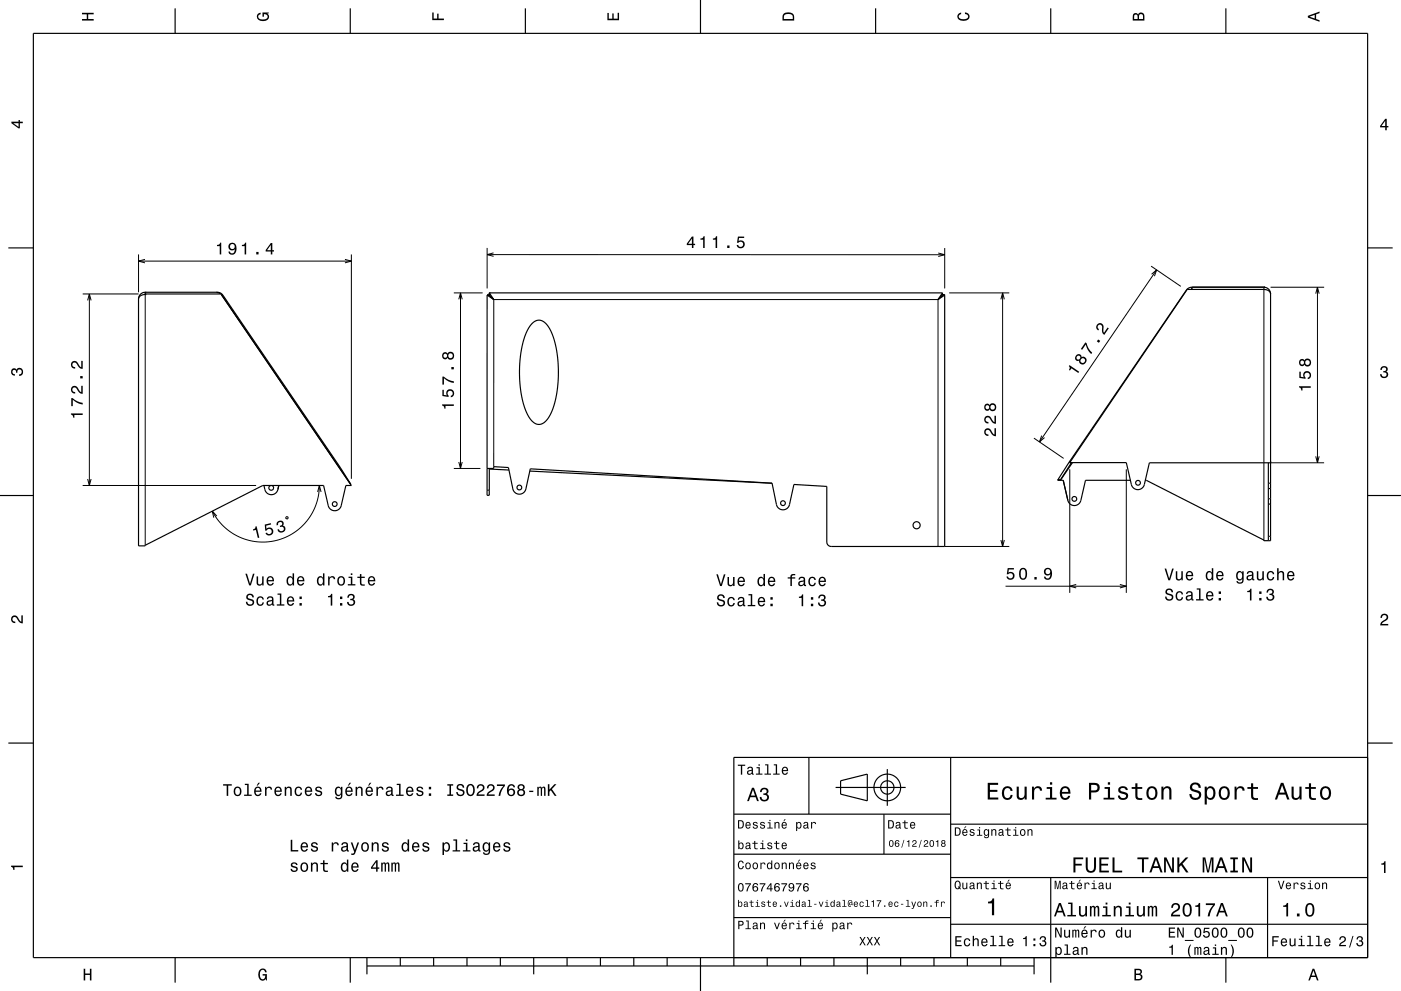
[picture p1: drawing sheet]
<svg xmlns="http://www.w3.org/2000/svg" width="420mm" height="297mm" viewBox="0 0 420 297" stroke-linecap="round" stroke-linejoin="round" font-family="sans-serif">
<g fill="none" stroke="#000" stroke-width=".3">
<path d="M41.5 76.3v11.3M41.5 78.3h63.8M43.5 77.7l-2 .6 2 .5M103.4 77.7l1.9 .6-1.9 .5M105.3 76.3v67.2M146 76.3h137.2M146 74.3v12.1M148 75.8l-2 .5 2 .5M281.3 75.8l1.9 .5-1.9 .6M283.2 74.3v12.1M345.1 79.8l8.9 6M24.8 88.1h16.7"/>
<path d="M26.3 90l.5-1.9 .5 1.9M26.8 88.1v57.4M43.5 87.6v75.8M66.5 88.5h.3M136.1 87.8h8.6M137.5 89.7l.6-1.9 .5 1.9M138.1 87.8v52.6M284.5 87.8h18.1M300.1 89.7l.5-1.9 .5 1.9M300.6 87.8v76M345.2 82.2l1.5-1.3-.6 1.9M346.7 80.9l-35.1 51.5"/>
<path d="M378.9 86.1v75.8M380.9 86.1h16.1M394.4 88l.6-1.9 .5 1.9M395 86.1v52.6M137.5 138.5l.6 1.9 .5-1.9M148 139.9v-50.1h133.2v74M310 131.3l8.9 6.1M312.3 130.6l-.7 1.8 1.5-1.3M380.9 138.7h16.1M394.4 136.8l.6 1.9 .5-1.9M24.8 145.5h52M26.3 143.6l.5 1.9 .5-1.9"/>
<path d="M65 154.7l-1.3-1.5 .4 1.9M85.8 154.9l.5 .1-.1 .5-.5-.1zM95.2 147.4l.5-1.9 .6 1.9M95.7 145.5l-.2 2.8-.7 2.7-1.1 2.5-1.6 2.5-1.9 2-2.1 1.7-2.7 1.4-2.6 .9-2.7 .4h-3l-2.7-.5-2.8-1-2.4-1.4-2.1-1.7-1.9-2.1-1.5-2.5M136.1 140.4h7.9M146 146.9h.7M320.7 140.6v37.1M337.7 140.6v37.1M380.2 149.5h.7M380.2 144.8h.7M283.2 163.8h19.4M300.1 161.8l.5 2 .5-2"/>
<path d="M301.5 175.7h36.2M322.6 175.2l-1.9 .5 1.9 .5M335.7 175.2l2 .5-2 .5M380.2 160.7h.7"/>
</g>
<g fill="none" stroke="#000" stroke-width=".35">
<path d="M10 10h400v277h-400zM52.5 2.5v7.5M105 2.5v7.5M157.5 2.5v7.5M210 0v10M262.5 2.5v7.5M315 2.5v7.5M367.5 2.5v7.5M2.5 74.3h7.5M410 74.3h7.5M41.5 89.6v-.2a2 2 0 0 1 2-1.8h21.7a2 2 0 0 1 1.6 .9l35.1 51.5 3.2 5.1M41.9 88.9l1.6-.8h22.7l39.1 57.4h-1.6l-1.4 6.1a2 2 0 0 1-2 1.5 2 2 0 0 1-1.9-1.5l-1.4-6.1h-18.2l-35.3 17.9v.2h-2v-74z"/>
<path d="M64.8 87.6l1.4 .5M66.4 88.4l.1 .1M146 88.4h.7M146 88.4v60h.7v-8M146 88.4l2 1.4M146.7 87.8h135.8M146.7 87.8l1.3 2M146.7 88.4l1.3 1.4M146.7 87.8v.6M159.5 96.9l1.3-.8 1.3-.1 1.1 .6 1.2 1.3 1 1.9 .8 2.3 1.1 6.1-.1 7-.4 3-.7 3.2-.8 2.3-1.1 1.9-1.2 1.1-1.3 .5-1.1-.2-1-.7-1.7-2.5-1.3-3.9-.7-5-.1-5.3 .7-5.6 1.3-4.3 .8-1.6zM282.5 88.3h.7v75.5h-34a1.34 1.34 0 0 1-1.3-1.4v-16.6l-9.9-.6-1.3 6a2 2 0 0 1-2 1.6 2 2 0 0 1-1.9-1.6l-1.3-6.4M282.5 87.8v.6"/>
<path d="M282.5 88.4l-1.3 1.4M282.5 88.4h.7l-2 1.4M282.5 87.8l-1.3 2M357.3 86.1h21.7a2.01 2.01 0 0 1 1.9 2M357.3 86.1a1.99 1.99 0 0 0-1.7 .9l-35.1 51.5M357.3 86.1v.6M378.9 86.7a1.73 1.73 0 0 1 2 1.4M378.9 86.7h.1M378.9 86.7h-23l-35.2 51.9M378.9 86l-21.6 .1M380.9 88h.1M380.9 88.1v74h-.7"/>
<path d="M320.5 138.5l-3.2 5.1 .5 .3M320.5 138.5l.2 .1M320.7 138.6h17l1.5 6.6a2 2 0 0 0 1.9 1.5 2 2 0 0 0 2-1.5l1.5-6.5h36.3M320.7 138.6l.4 .3M321.1 138.9l-3.3 5M321.2 138.6l-.1 .3M321.5 138.6l-3.7 5.3M380.2 138.7v23.4M0 148.5h10M79.1 145.5l.3 1.2a2 2 0 0 0 2 1.6 2 2 0 0 0 1.9-1.6l.3-1.2M81.2 145.5a.72 .72 0 0 0-.5 1.1 .72 .72 0 0 0 1.2 0 .72 .72 0 0 0-.5-1.1M105 145.1h.1"/>
<path d="M105.1 145.1h.1M146 140.4h2v-.5l4.4 .2 1.3 6.4a2 2 0 0 0 2 1.6 2 2 0 0 0 2-1.6l1.3-6 72.5 4.3M146.8 140.4v.2l5.8 .3M158.8 141.2l72.7 3.6M317.3 143.6l-.2 .3h1.6l1.4 6.1a2 2 0 0 0 2 1.5 2 2 0 0 0 1.9-1.5l1.4-6.1h13.5M343.4 143.9l35.5 18v.1h1.3M380.2 151.1h.7M380.2 146.4h.7M410 148.5h10M2.5 222.7h7.5M242.5 227v17M250.5 236h21"/>
<path d="M252 234l8-2v8l-8-2zM266 230.5v11M285 227v60M410 222.7h7.5M410 227h-190v62.5M220 244h65M220 256h65M265 244v12M285 247h125M220 275h65M285 277h125M285 263h125"/>
<path d="M315 263v31.5M380 263v24M52.5 287v7.5M105 287v7.5M110 289.5h200M110 287v5M120 287v2.5M130 287v2.5M140 287v2.5M150 287v2.5M160 287v5M170 287v2.5"/>
<path d="M180 287v2.5M190 287v2.5M200 287v2.5M210 287v10M230 287v2.5M240 287v2.5M250 287v2.5M260 287v5M270 287v2.5M280 287v2.5M290 287v2.5M300 287v2.5"/>
<path d="M310 287v5M367.5 287v7.5"/>
<circle cx="100.3" cy="151.1" r=".72"/>
<circle cx="155.7" cy="146.1" r=".72"/>
<circle cx="234.7" cy="150.8" r=".72"/>
<circle cx="274.8" cy="157.4" r="1.07"/>
<circle cx="322.1" cy="149.5" r=".72"/>
<circle cx="341.2" cy="144.7" r=".72"/>
<circle cx="266" cy="236" r="4"/>
<circle cx="266" cy="236" r="2"/>
</g>
<g fill="#000">
<path d="M24.6 3.8h3.5v.5h-1.7v1.4h1.7v.5h-3.5v-.5h1.4v-1.4h-1.4z" fill-rule="evenodd"/>
<path d="M77.3 4.2l.8-.4v.5l-.3 .1a.68 .68 0 0 0-.4 .6 .68 .68 0 0 0 .4 .6 1.68 1.68 0 0 0 2.4-.6 .93 .93 0 0 0-1.1-.8v.8h-.4v-1.3h1.9v.3l-.5 .1 .4 .4a1.19 1.19 0 0 1-.9 1.7 1.9 1.9 0 0 1-2.6-1.3z" fill-rule="evenodd"/>
<path d="M129.6 3.8h.4v1.8h1.1v-1.5h.4v1.5h1.6v.4h-3.5z" fill-rule="evenodd"/>
<path d="M182.1 3.9h.4v1.7h1.1v-1.6h.4v1.6h1.2v-1.8h.4v2.3h-3.5z" fill-rule="evenodd"/>
<path d="M235 4a2.21 2.21 0 0 0-.4 2.2h3.5v-1.2a1.92 1.92 0 0 0-3.1-1zM235.3 4.4l.4-.2a1.45 1.45 0 0 1 2 .8v.7h-2.7l.1-1z" fill-rule="evenodd"/>
<path d="M287.3 4.2l.8-.4v.4l-.3 .1a.66 .66 0 0 0-.4 .6 .66 .66 0 0 0 .4 .6 1.69 1.69 0 0 0 2.5-.5 .9 .9 0 0 0-1-.8v-.5a1.24 1.24 0 0 1 1.4 1.1 1.24 1.24 0 0 1-1.1 1.4 1.93 1.93 0 0 1-2.6-1.2z" fill-rule="evenodd"/>
<path d="M339.8 4.2l-.2 2h3.5v-1.4a.98 .98 0 0 0-.7-1 .98 .98 0 0 0-1.2 .6 .84 .84 0 0 0-1.4-.2zM340.1 4.5l.4-.1 .4 .1 .1 1.2h-1zM341.6 4.4l.4-.2a.58 .58 0 0 1 .7 .7v.8h-1.2z" fill-rule="evenodd"/>
<path d="M392.1 4.7v.6l3.5 1.2v-.4l-1-.4v-1.4l1-.4v-.4zM392.6 5l1.5-.5v1z" fill-rule="evenodd"/>
<path d="M3.4 36.5v.4l2.1 1.6h.5v-1.6h.8v-.4h-.8v-.5h-.4v.5zM4 36.9h1.6v1.1z" fill-rule="evenodd"/>
<path d="M415.3 35.6l-1.6 2.1v.5h1.6v.8h.4v-.8h.5v-.4h-.5v-2.2zM415.3 36.2v1.6h-1.1z" fill-rule="evenodd"/>
<path d="M65.1 73.4v.4h.8v2.5h.4v-3.6h-.3a.77 .77 0 0 1-.9 .7zM68.8 73.1a1.15 1.15 0 0 0-.1 1.6 1.15 1.15 0 0 0 1.7 0 1.02 1.02 0 0 1-.8 1.2l-.5-.1-.1-.4h-.5a1.23 1.23 0 0 0 1.5 .9 1.23 1.23 0 0 0 .9-1.5 1.42 1.42 0 0 0-.4-1.7 1.42 1.42 0 0 0-1.7 0zM68.9 73.9a.75 .75 0 0 1 1.5 0 .75 .75 0 0 1-1.5 0zM72.5 73.4v.4h.8v2.5h.5v-3.6h-.3a.77 .77 0 0 1-1 .7zM76.8 75.5v.8h.7v-.8zM81.2 72.8l-1.6 2.1v.5h1.6v.9h.4v-.9h.5v-.4h-.5v-2.2zM81.2 73.4v1.6h-1.1z" fill-rule="evenodd"/>
<path d="M207.4 70.9l-1.5 2.1v.5h1.5v.8h.5v-.8h.5v-.4h-.5v-2.2zM207.4 71.5v1.6h-1.1zM210 71.5v.3h.8v2.5h.5v-3.5h-.4a.77 .77 0 0 1-.9 .7zM213.7 71.5v.3h.8v2.5h.5v-3.5h-.4a.77 .77 0 0 1-.9 .7zM218 73.6v.7h.7v-.7zM221.2 70.9l-.3 1.9h.4a.8 .8 0 0 1 1.3-.3 .8 .8 0 0 1-.1 1.3 .8 .8 0 0 1-1.2-.4h-.5a1.21 1.21 0 0 0 1.5 1.1 1.21 1.21 0 0 0 .9-1.7 1.21 1.21 0 0 0-1.8-.5l.2-1h1.5v-.4z" fill-rule="evenodd"/>
<path d="M3.6 110.6a.86 .86 0 0 1 1.4 .2 1.12 1.12 0 0 1 1.5-.4 1.12 1.12 0 0 1 .3 1.6l-.5 .6-.6 .1v-.5a.72 .72 0 0 0 .9-.6 .72 .72 0 0 0-.8-.8 .72 .72 0 0 0-.6 .9h-.4a.62 .62 0 0 0-.4-.8 .62 .62 0 0 0-.8 .5 .62 .62 0 0 0 .5 .7h.4l-.1 .5a1.17 1.17 0 0 1-1-.7 1.17 1.17 0 0 1 .2-1.3z" fill-rule="evenodd"/>
<path d="M320.6 109.4l-.2 .3a.78 .78 0 0 1 .1 1.2l.3 .2 .4-.7 2.1 1.4 .2-.4zM322.8 106.3a.95 .95 0 0 0-.5 1.2 .95 .95 0 0 0 1.2 .6 1.09 1.09 0 0 0 1.2 1 1.09 1.09 0 0 0 1-1.3 1.09 1.09 0 0 0-1.5-.8l-.1-.6a.88 .88 0 0 0-1.3-.1zM323.9 108.1a.71 .71 0 0 1 1.4 0 .71 .71 0 0 1-1.4 0zM322.7 107.2a.6 .6 0 0 1 1.2 0 .6 .6 0 0 1-1.2 0zM325.4 102.6l-1.4 2 .4 .2 1.1-1.5a5.2 5.2 0 0 0 1.6 2.8l.3-.4a5.3 5.3 0 0 1-1.7-2.9zM329.2 101.7l-.4 .6 .6 .4 .4-.5zM329.2 97a1.16 1.16 0 0 0 0 2l.3-.3a.71 .71 0 0 1-.4-.9 .71 .71 0 0 1 .9-.5 .71 .71 0 0 1 .4 .9v.4a1.63 1.63 0 0 0 .6 1.8l1.4-2-.4-.3-1 1.6-.2-1.1a1.18 1.18 0 0 0-.2-1.4 1.18 1.18 0 0 0-1.4-.2z" fill-rule="evenodd"/>
<path d="M389.4 115.8v.3a.77 .77 0 0 1 .7 .9h.4v-.8h2.5v-.4zM389.5 111.4v1.9l1.9 .2v-.4a.8 .8 0 0 1-.2-1.2 .8 .8 0 0 1 1.2 .1 .8 .8 0 0 1-.4 1.2v.4a1.21 1.21 0 0 0 1.1-1.5 1.21 1.21 0 0 0-1.6-.8 1.21 1.21 0 0 0-.6 1.8l-1-.2v-1.5zM389.7 107.9a1 1 0 0 0-.1 1.5 1 1 0 0 0 1.5-.1 1.09 1.09 0 0 0 1.6 .2 1.09 1.09 0 0 0 0-1.7 1.09 1.09 0 0 0-1.6 .2l-.5-.4zM391.3 108.7a.71 .71 0 0 1 1.4 0 .71 .71 0 0 1-1.4 0zM389.8 108.7a.6 .6 0 0 1 1.2 0 .6 .6 0 0 1-1.2 0z" fill-rule="evenodd"/>
<path d="M414.1 110a1.01 1.01 0 0 1 1.5-.2 1.01 1.01 0 0 1 0 1.6 1.12 1.12 0 0 1 .4 1.5 1.12 1.12 0 0 1-1.6 .3l-.6-.5-.1-.6h.5a.72 .72 0 0 0 .7 .9 .72 .72 0 0 0 .7-.8 .72 .72 0 0 0-.9-.6v-.4a.62 .62 0 0 0 .8-.4 .62 .62 0 0 0-.5-.8 .62 .62 0 0 0-.7 .5v.4h-.5z" fill-rule="evenodd"/>
<path d="M21.3 123.9v.3a.77 .77 0 0 1 .6 1h.4v-.8h2.5v-.5zM21.4 119.3v2.4h.4v-1.9a5.2 5.2 0 0 0 3 1.4v-.5a5.3 5.3 0 0 1-3-1.4zM21.6 115.9a1.2 1.2 0 0 0-.2 1.4 1.2 1.2 0 0 0 1.1 .7v-.5a.7 .7 0 0 1-.8-.5 .7 .7 0 0 1 .5-.9 .7 .7 0 0 1 .9 .5l.1 .3a1.64 1.64 0 0 0 1.6 1.1v-2.4h-.4v1.9l-.5-.3-.7-1.2a1.1 1.1 0 0 0-1.6-.1zM24 112.7v.7h.8v-.7zM21.6 108.5a1.2 1.2 0 0 0-.2 1.3 1.2 1.2 0 0 0 1.1 .7v-.5a.7 .7 0 0 1-.8-.5 .7 .7 0 0 1 .5-.8 .7 .7 0 0 1 .9 .4l.1 .3a1.63 1.63 0 0 0 1.6 1.2v-2.4h-.4v1.9l-.5-.3-.7-1.2a1.1 1.1 0 0 0-1.6-.1z" fill-rule="evenodd"/>
<path d="M132.5 121.2v.3a.77 .77 0 0 1 .7 1h.4v-.9h2.5v-.4zM132.6 116.8v1.9l1.9 .3v-.4a.8 .8 0 0 1-.2-1.3 .8 .8 0 0 1 1.2 .1 .8 .8 0 0 1-.4 1.2v.5a1.21 1.21 0 0 0 1.1-1.5 1.21 1.21 0 0 0-1.7-.8 1.21 1.21 0 0 0-.5 1.7l-1-.1v-1.6zM132.6 112.9v2.4h.5v-2a5.2 5.2 0 0 0 3 1.5v-.5a5.3 5.3 0 0 1-3.1-1.4zM135.3 110v.7h.8v-.7zM132.8 105.8a1 1 0 0 0-.1 1.5 1 1 0 0 0 1.5-.1 1.09 1.09 0 0 0 1.6 .2 1.09 1.09 0 0 0 0-1.6 1.09 1.09 0 0 0-1.6 .2l-.5-.4zM134.4 106.6a.71 .71 0 0 1 1.4 0 .71 .71 0 0 1-1.4 0zM132.9 106.6a.6 .6 0 0 1 1.2 0 .6 .6 0 0 1-1.2 0z" fill-rule="evenodd"/>
<path d="M295.3 128.7a1.2 1.2 0 0 0-.2 1.3 1.2 1.2 0 0 0 1.2 .7v-.5a.71 .71 0 0 1-.8-.5 .71 .71 0 0 1 .5-.9 .71 .71 0 0 1 .8 .5l.2 .3a1.63 1.63 0 0 0 1.6 1.1v-2.4h-.5v1.9l-.4-.2-1-1.5a1.09 1.09 0 0 0-1.4 .2zM295.3 124.9a1.2 1.2 0 0 0-.2 1.4 1.2 1.2 0 0 0 1.2 .6v-.4a.71 .71 0 0 1-.8-.5 .71 .71 0 0 1 .5-.9 .71 .71 0 0 1 .8 .5l.2 .3a1.63 1.63 0 0 0 1.6 1.1v-2.4h-.5v1.9l-.4-.3-1-1.4a1.09 1.09 0 0 0-1.4 .1zM295.3 121.2a1 1 0 0 0-.1 1.5 1 1 0 0 0 1.5 0 1.09 1.09 0 0 0 1.6 .2 1.09 1.09 0 0 0 0-1.7 1.09 1.09 0 0 0-1.6 .2l-.8-.4zM296.9 122.1a.71 .71 0 0 1 1.4 0 .71 .71 0 0 1-1.4 0zM295.4 122.1a.6 .6 0 0 1 1.2 0 .6 .6 0 0 1-1.2 0z" fill-rule="evenodd"/>
<path d="M73.6 171.9l1.1 3.6h.5l1.1-3.6h-.5l-.8 3-1-3zM76.9 172.7v1.8a.89 .89 0 0 0 .6 1 .89 .89 0 0 0 1.1-.5v.5h.4v-2.8h-.4v1.6a.65 .65 0 0 1-.4 .8 .65 .65 0 0 1-.8-.3v-2.1zM80.2 173a1.45 1.45 0 0 0-.2 1.7 1.45 1.45 0 0 0 1.4 .8l.7-.8h-.4l-.6 .4a.76 .76 0 0 1-.7-.9h1.7a1.16 1.16 0 0 0-.4-1.3 1.16 1.16 0 0 0-1.5 .1zM80.6 173.2l.2-.1a.67 .67 0 0 1 .7 .1 .67 .67 0 0 1 .2 .7h-1.3zM86.2 173a1.49 1.49 0 0 0-.3 1.6 1.49 1.49 0 0 0 1.3 .9l.5-.5v.5h.5v-3.7h-.5v1.4a.89 .89 0 0 0-1.5-.2zM86.5 173.3a.62 .62 0 0 1 .7-.2 .62 .62 0 0 1 .5 .5v.5a.83 .83 0 0 1-.7 1 1.19 1.19 0 0 1-.5-1.8zM89.3 173a1.45 1.45 0 0 0-.2 1.7 1.45 1.45 0 0 0 1.4 .8l.7-.8h-.4l-.6 .4a.76 .76 0 0 1-.7-.9h1.7a1.16 1.16 0 0 0-.4-1.3 1.16 1.16 0 0 0-1.5 .1zM89.7 173.2l.2-.1a.67 .67 0 0 1 .7 .1 .67 .67 0 0 1 .2 .7h-1.3zM95.3 173a1.49 1.49 0 0 0-.3 1.6 1.49 1.49 0 0 0 1.3 .9l.5-.5v.5h.5v-3.7h-.5v1.4a.89 .89 0 0 0-1.5-.2zM95.6 173.3a.62 .62 0 0 1 .7-.2 .62 .62 0 0 1 .5 .5v.5a.83 .83 0 0 1-.7 1 1.19 1.19 0 0 1-.5-1.8zM98.4 172.7v2.8h.4v-1.6a.66 .66 0 0 1 .4-.8 .66 .66 0 0 1 .8 .3v.2h.5a.89 .89 0 0 0-.7-.9 .89 .89 0 0 0-1 .5v-.5zM101.4 173a1.45 1.45 0 0 0-.2 1.7 1.45 1.45 0 0 0 1.6 .8 1.45 1.45 0 0 0 .6-1.8 1.45 1.45 0 0 0-1.6-1zM101.7 173.3a.67 .67 0 0 1 .8-.2 .67 .67 0 0 1 .4 .5 .93 .93 0 0 1 .1 1.1 .93 .93 0 0 1-1 .4 1.37 1.37 0 0 1-.3-1.8zM104.5 172.8v.4h.7v1.9h-.9v.4h2.2v-.4h-.9v-2.3zM105.2 171.8v.5h.4v-.5zM107.9 172v.8h-.8v.4h.8v1.8a1.04 1.04 0 0 0 1.5 .5v-.4a.68 .68 0 0 1-1-.3l-.1-1.6h1.1v-.4h-1.1v-.8zM110.6 173a1.45 1.45 0 0 0-.3 1.7 1.45 1.45 0 0 0 1.5 .8l.7-.8h-.5l-.6 .4a.76 .76 0 0 1-.7-.9h1.8a1.16 1.16 0 0 0-.5-1.3 1.16 1.16 0 0 0-1.4 .1zM110.9 173.2l.2-.1a.67 .67 0 0 1 .7 .1 .67 .67 0 0 1 .2 .7h-1.3z" fill-rule="evenodd"/>
<path d="M76.6 157.8a.77 .77 0 0 1-.8 .9l.1 .3 .8-.2 .6 2.4 .4-.1-.8-3.4zM79.4 157.2l.1 1.9 .4-.1a.8 .8 0 0 1 1.2-.5 .8 .8 0 0 1 .2 1.2 .8 .8 0 0 1-1.3-.1l-.4 .2a1.21 1.21 0 0 0 1.7 .6 1.21 1.21 0 0 0 .4-1.8 1.21 1.21 0 0 0-1.8-.1l-.1-1 1.5-.3-.1-.4zM83.3 156.3l-.4 .6v.6l.5-.2a.62 .62 0 0 1 .1-.8 .62 .62 0 0 1 .9 .1 .62 .62 0 0 1-.1 .8l-.4 .2 .1 .4a.72 .72 0 0 1 1 .2 .72 .72 0 0 1-.3 1 .72 .72 0 0 1-1-.3l-.1-.3-.4 .1a1.18 1.18 0 0 0 1.7 .8 1.18 1.18 0 0 0 .2-1.9l-.3-.1a.97 .97 0 0 0-.1-1.4 .97 .97 0 0 0-1.4 .2z" fill-rule="evenodd"/>
<path d="M214.7 172.1l1.2 3.5h.5l1.1-3.5h-.5l-.9 3-.9-3zM218.1 172.9v1.8a.89 .89 0 0 0 .6 1 .89 .89 0 0 0 1.1-.5v.4h.4v-2.7h-.4v1.6a.64 .64 0 0 1-.4 .8 .64 .64 0 0 1-.8-.3l-.1-2.1zM221.4 173.2a1.46 1.46 0 0 0-.3 1.7 1.46 1.46 0 0 0 1.5 .8l.7-.8h-.5l-.6 .4a.75 .75 0 0 1-.7-.9h1.8a1.17 1.17 0 0 0-.5-1.4 1.17 1.17 0 0 0-1.4 .2zM221.7 173.4l.2-.1a.67 .67 0 0 1 .7 .1 .67 .67 0 0 1 .3 .6h-1.4zM227.4 173.2a1.49 1.49 0 0 0-.3 1.6 1.49 1.49 0 0 0 1.3 .9l.5-.5v.4h.4v-3.6h-.4v1.3a.89 .89 0 0 0-1.5-.1zM227.7 173.5a.62 .62 0 0 1 .7-.2 .62 .62 0 0 1 .4 .5 .91 .91 0 0 1 .1 1.1 .91 .91 0 0 1-1 .4l-.3-.6zM230.5 173.2a1.46 1.46 0 0 0-.3 1.7 1.46 1.46 0 0 0 1.5 .8l.7-.8h-.5l-.6 .4a.76 .76 0 0 1-.7-.9h1.8a1.17 1.17 0 0 0-.5-1.4 1.17 1.17 0 0 0-1.4 .2zM230.8 173.4l.2-.1a.67 .67 0 0 1 .7 .1 .67 .67 0 0 1 .3 .6h-1.4zM236.1 173v.4h.9v2.2h.4v-2.2h1v-.4h-1v-.4l1-.2v-.4a.95 .95 0 0 0-1 0 .95 .95 0 0 0-.4 1zM239.7 173.1l-.3 .6h.4a.55 .55 0 0 1 .7-.5 .55 .55 0 0 1 .3 .8h-.2a.91 .91 0 0 0-1.3 .5 .91 .91 0 0 0 .8 1.2l.9-.4 .1 .3h.5v-.3l-.2-.1v-1.6a1.02 1.02 0 0 0-1.7-.5zM239.8 174.6l1.1-.3a.77 .77 0 0 1-.2 .8 .77 .77 0 0 1-.9 .1zM242.6 173.2a1.45 1.45 0 0 0-.2 1.7 1.45 1.45 0 0 0 1.5 .8l.6-.6 .1-.4h-.4l-.5 .6a1.02 1.02 0 0 1-.9-1 1.02 1.02 0 0 1 .9-1l.4 .5h.5a1.09 1.09 0 0 0-.8-.9 1.09 1.09 0 0 0-1.2 .3zM245.7 173.2a1.46 1.46 0 0 0-.3 1.7 1.46 1.46 0 0 0 1.5 .8l.7-.8h-.5l-.6 .4a.76 .76 0 0 1-.7-.9h1.8a1.17 1.17 0 0 0-.5-1.4 1.17 1.17 0 0 0-1.4 .2zM246 173.4l.2-.1a.67 .67 0 0 1 .7 .1 .67 .67 0 0 1 .2 .6h-1.3z" fill-rule="evenodd"/>
<path d="M302.1 170.3l-.3 1.8h.4a.8 .8 0 0 1 1.3-.2 .8 .8 0 0 1-.1 1.2 .8 .8 0 0 1-1.2-.3h-.5a1.21 1.21 0 0 0 1.5 1 1.21 1.21 0 0 0 .8-1.6 1.21 1.21 0 0 0-1.7-.6l.1-.9h1.6v-.4zM305.8 170.6a2.02 2.02 0 0 0 .9 3.2 2.03 2.03 0 0 0 .9-3.2 1.11 1.11 0 0 0-1.8 0zM306.4 170.7h.6a2.38 2.38 0 0 1 0 2.6h-.6a2.37 2.37 0 0 1 0-2.6zM310.1 172.9v.8h.7v-.8zM313.3 170.5a1.15 1.15 0 0 0-.1 1.7 1.15 1.15 0 0 0 1.7-.1 1.03 1.03 0 0 1-.8 1.3l-.5-.2-.2-.4h-.4a1.23 1.23 0 0 0 1.4 .9 1.23 1.23 0 0 0 1-1.4 1.42 1.42 0 0 0-.4-1.8 1.42 1.42 0 0 0-1.7 0zM313.4 171.3a.75 .75 0 0 1 1.5 0 .75 .75 0 0 1-1.5 0z" fill-rule="evenodd"/>
<path d="M349.7 176.6a.96 .96 0 0 0-.3 1.1 .96 .96 0 0 0 .9 .6l.4 .2a.64 .64 0 0 1 .5 .9 .64 .64 0 0 1-1 .2l-.5-.8h-.4a1.21 1.21 0 0 0 1.4 1.3 1.21 1.21 0 0 0 .8-1.8l-1.2-.4a.62 .62 0 0 1-.2-1.1 .62 .62 0 0 1 1 .4l.1 .3h.5a1.19 1.19 0 0 0-.8-1.1 1.19 1.19 0 0 0-1.2 .2zM352.7 177.5a1.45 1.45 0 0 0-.2 1.7 1.45 1.45 0 0 0 1.5 .8l.6-.6 .1-.4h-.4l-.5 .6a1.02 1.02 0 0 1-.9-1 1.02 1.02 0 0 1 .9-1l.4 .5h.5a1.09 1.09 0 0 0-.8-.9 1.09 1.09 0 0 0-1.2 .3zM355.8 177.4l-.2 .6h.4a.55 .55 0 0 1 .6-.5 .55 .55 0 0 1 .4 .8h-.2a.91 .91 0 0 0-1.3 .6 .91 .91 0 0 0 .8 1.1l.9-.4 .1 .3 .5 .1v-.4h-.2l-.1-1.6a1.02 1.02 0 0 0-1.7-.6zM356 178.9l1.1-.3a.77 .77 0 0 1-.2 .9 .77 .77 0 0 1-.9 0zM358.8 176.3v.4h.7v2.9h-1v.4h2.3v-.4h-.9v-3.3zM361.8 177.5a1.45 1.45 0 0 0-.2 1.7 1.45 1.45 0 0 0 1.4 .8l.7-.8h-.4l-.6 .5a.76 .76 0 0 1-.7-1h1.8a1.16 1.16 0 0 0-.5-1.3 1.16 1.16 0 0 0-1.5 .1zM362.2 177.8l.2-.2a.67 .67 0 0 1 .7 .1 .67 .67 0 0 1 .2 .7h-1.3zM365.3 179.2v.8h.7v-.8zM365.3 177.2v.8h.7v-.8z" fill-rule="evenodd"/>
<path d="M349.1 170.4l1.2 3.5h.5l1.1-3.5h-.5l-.9 3-.9-3zM352.5 171.2v1.8a.89 .89 0 0 0 .6 1 .89 .89 0 0 0 1.1-.5v.4h.4v-2.7h-.4v1.6a.65 .65 0 0 1-.4 .7 .65 .65 0 0 1-.8-.3l-.1-2zM355.8 171.5a1.46 1.46 0 0 0-.3 1.6 1.46 1.46 0 0 0 1.5 .8l.7-.8h-.5l-.6 .5a.76 .76 0 0 1-.7-.9h1.8a1.17 1.17 0 0 0-.5-1.4 1.17 1.17 0 0 0-1.4 .2zM356.1 171.7l.2-.2a.67 .67 0 0 1 .7 .1 .67 .67 0 0 1 .2 .7h-1.3zM361.7 171.5a1.49 1.49 0 0 0-.2 1.5 1.49 1.49 0 0 0 1.2 1l.6-.5v.4h.4v-3.6h-.4v1.3a.89 .89 0 0 0-1.6-.1zM362.1 171.8a.62 .62 0 0 1 .7-.3 .62 .62 0 0 1 .4 .6 .91 .91 0 0 1 .1 1 .91 .91 0 0 1-1 .4l-.4-.5zM364.9 171.5a1.46 1.46 0 0 0-.3 1.6 1.46 1.46 0 0 0 1.5 .8l.7-.8h-.5l-.6 .5a.76 .76 0 0 1-.7-.9h1.8a1.17 1.17 0 0 0-.5-1.4 1.17 1.17 0 0 0-1.4 .2zM365.2 171.7l.2-.2a.67 .67 0 0 1 .7 .1 .67 .67 0 0 1 .3 .7h-1.4zM370.9 171.5a1.49 1.49 0 0 0-.3 1.5 1.49 1.49 0 0 0 1.3 1l.5-.5a.73 .73 0 0 1-.3 1 .73 .73 0 0 1-1-.3h-.4a1.1 1.1 0 0 0 1.2 .8 1.1 1.1 0 0 0 .9-1.2v-2.6h-.4v.4l-.3-.4a.9 .9 0 0 0-1.2 .3zM371.2 171.8a.63 .63 0 0 1 .7-.3 .63 .63 0 0 1 .4 .6 .92 .92 0 0 1 .1 1 .92 .92 0 0 1-1 .4l-.3-.5zM374 171.3l-.2 .7h.4a.55 .55 0 0 1 .7-.5 .55 .55 0 0 1 .3 .7l-.2 .1a.91 .91 0 0 0-1.3 .5 .91 .91 0 0 0 .8 1.2l.9-.4 .1 .3h.5v-.3l-.2-.1v-1.6a1.02 1.02 0 0 0-1.8-.6zM374.2 172.9l1.1-.4a.77 .77 0 0 1-.2 .9 .77 .77 0 0 1-.9 .1zM376.8 171.2v1.8a.89 .89 0 0 0 .6 1 .89 .89 0 0 0 1.1-.5v.4h.4v-2.7h-.5v1.6a.65 .65 0 0 1-.3 .7 .65 .65 0 0 1-.9-.3v-2zM380.1 171.5a1.45 1.45 0 0 0-.3 1.7 1.45 1.45 0 0 0 1.5 .7l.6-.5 .1-.5h-.4l-.4 .7a1.01 1.01 0 0 1-1-1.1 1.01 1.01 0 0 1 1-1l.4 .6h.4a1.09 1.09 0 0 0-.8-1 1.09 1.09 0 0 0-1.1 .4zM382.9 170.3v3.6h.4v-1.6a.63 .63 0 0 1 .4-.7 .63 .63 0 0 1 .8 .3v2h.5v-1.8a.88 .88 0 0 0-.6-1 .88 .88 0 0 0-1.1 .5v-1.3zM386.1 171.5a1.45 1.45 0 0 0-.2 1.6 1.45 1.45 0 0 0 1.4 .8l.7-.8h-.4l-.6 .5a.76 .76 0 0 1-.7-.9h1.8a1.16 1.16 0 0 0-.5-1.4 1.16 1.16 0 0 0-1.5 .2zM386.5 171.7l.2-.2a.67 .67 0 0 1 .7 .1 .67 .67 0 0 1 .2 .7h-1.3z" fill-rule="evenodd"/>
<path d="M373.9 177.1v.4h.8v2.5h.5v-3.6h-.4a.77 .77 0 0 1-.9 .7zM377.5 179.2v.8h.7v-.8zM377.5 177.2v.8h.7v-.8zM380 176.7l-.3 .9h.4a.62 .62 0 0 1 .4-.8 .62 .62 0 0 1 .8 .3 .62 .62 0 0 1-.2 .8h-.5v.4a.74 .74 0 0 1 .9 .6 .74 .74 0 0 1-.8 .9 .74 .74 0 0 1-.6-.9h-.5a1.18 1.18 0 0 0 1.5 1.1 1.18 1.18 0 0 0 .6-1.8l-.2-.1a1.01 1.01 0 0 0 0-1.6 1.01 1.01 0 0 0-1.5 .2z" fill-rule="evenodd"/>
<path d="M3.6 184.7a1.22 1.22 0 0 1 2 .8l.8 .8v-1.9h.4v2.4a2.76 2.76 0 0 1-2-1.8 .69 .69 0 0 0-1.1 .5 .69 .69 0 0 0 .9 .8v.4a1.19 1.19 0 0 1-1.2-.6 1.19 1.19 0 0 1 .2-1.4z" fill-rule="evenodd"/>
<path d="M74.1 178.2a1.09 1.09 0 0 0-.1 1.3 1.09 1.09 0 0 0 1.2 .5 .64 .64 0 0 1 .4 .9 .64 .64 0 0 1-1 .2l-.4-.8h-.5a1.21 1.21 0 0 0 1.5 1.3 1.21 1.21 0 0 0 .7-1.8l-.8-.3a.71 .71 0 0 1-.8-.6 .7 .7 0 0 1 .7-.6 .7 .7 0 0 1 .7 .7h.4a1.19 1.19 0 0 0-.7-1 1.19 1.19 0 0 0-1.3 .2zM77.2 179.1a1.45 1.45 0 0 0-.3 1.7 1.45 1.45 0 0 0 1.5 .7l.6-.5 .1-.5h-.4l-.4 .7a1.02 1.02 0 0 1-1-1.1 1.02 1.02 0 0 1 1-1l.4 .6h.4a1.09 1.09 0 0 0-.8-1 1.09 1.09 0 0 0-1.1 .4zM80.3 178.9l-.3 .7h.4a.55 .55 0 0 1 .7-.6 .55 .55 0 0 1 .4 .8l-.3 .1a.91 .91 0 0 0-1.2 .5 .91 .91 0 0 0 .7 1.2l.9-.5 .1 .4h.6v-.3l-.3-.1v-1.6a1.02 1.02 0 0 0-1.7-.6zM80.4 180.4l1.1-.3a.77 .77 0 0 1-.2 .9 .77 .77 0 0 1-.9 .1zM83.2 177.9v.3h.7v2.9h-.9v.4h2.2v-.4h-.9v-3.2zM86.3 179.1a1.45 1.45 0 0 0-.3 1.6 1.45 1.45 0 0 0 1.5 .8l.7-.8h-.5l-.6 .5a.76 .76 0 0 1-.7-.9h1.8a1.17 1.17 0 0 0-.5-1.4 1.17 1.17 0 0 0-1.4 .2zM86.6 179.3l.2-.2a.67 .67 0 0 1 .7 .1 .67 .67 0 0 1 .3 .7h-1.4zM89.8 180.7v.8h.7v-.8zM89.8 178.8v.7h.7v-.7z" fill-rule="evenodd"/>
<path d="M98.3 178.6v.4h.8v2.5h.5v-3.5h-.3a.77 .77 0 0 1-1 .6zM101.9 180.7v.8h.7v-.8zM101.9 178.8v.7h.7v-.7zM104.4 178.3l-.3 .8h.5a.62 .62 0 0 1 .3-.7 .62 .62 0 0 1 .8 .2 .62 .62 0 0 1-.2 .9h-.5v.4a.72 .72 0 0 1 .9 .4 .72 .72 0 0 1-.4 .9 .72 .72 0 0 1-.9-.5l-.1-.3h-.5a1.18 1.18 0 0 0 1.6 1.2 1.18 1.18 0 0 0 .6-1.8l-.3-.2a1.01 1.01 0 0 0 0-1.5 1.01 1.01 0 0 0-1.5 .2z" fill-rule="evenodd"/>
<path d="M215.3 178.4a1.09 1.09 0 0 0-.2 1.3 1.09 1.09 0 0 0 1.3 .5 .64 .64 0 0 1 .4 .9 .64 .64 0 0 1-1 .2l-.5-.8h-.4a1.21 1.21 0 0 0 1.5 1.3 1.21 1.21 0 0 0 .7-1.8l-.8-.3a.71 .71 0 0 1-.8-.6 .7 .7 0 0 1 .7-.6 .7 .7 0 0 1 .6 .7h.5a1.19 1.19 0 0 0-.7-1 1.19 1.19 0 0 0-1.3 .2zM218.3 179.3a1.45 1.45 0 0 0-.2 1.6 1.45 1.45 0 0 0 1.5 .8l.6-.5 .1-.5h-.4l-.5 .6a1.02 1.02 0 0 1-.9-1 1.02 1.02 0 0 1 1-1l.3 .6h.5a1.09 1.09 0 0 0-.8-1 1.09 1.09 0 0 0-1.2 .4zM221.4 179.1l-.2 .7h.4a.55 .55 0 0 1 .7-.6 .55 .55 0 0 1 .3 .8l-.2 .1a.91 .91 0 0 0-1.3 .5 .91 .91 0 0 0 .8 1.2l.9-.5 .1 .3 .5 .1v-.4h-.2v-1.6a1.02 1.02 0 0 0-.7-.8 1.02 1.02 0 0 0-1.1 .2zM221.6 180.6l1.1-.3a.77 .77 0 0 1-.2 .9 .77 .77 0 0 1-.9 .1zM224.4 178.1v.3h.7v2.9h-.9v.4h2.2v-.4h-.9v-3.2zM227.5 179.3a1.45 1.45 0 0 0-.3 1.6 1.45 1.45 0 0 0 1.4 .8l.7-.8h-.4l-.6 .5a.75 .75 0 0 1-.7-.9h1.8a1.16 1.16 0 0 0-.5-1.4 1.16 1.16 0 0 0-1.4 .2zM227.8 179.5l.2-.2a.67 .67 0 0 1 .7 .1 .67 .67 0 0 1 .2 .7h-1.3zM231 180.9v.8h.7v-.8zM231 179v.7h.7v-.7z" fill-rule="evenodd"/>
<path d="M239.5 178.8v.4h.8v2.5h.5v-3.5h-.4a.77 .77 0 0 1-.9 .6zM243.1 180.9v.8h.7v-.8zM243.1 179v.7h.7v-.7zM245.6 178.5l-.3 .8h.4a.62 .62 0 0 1 .4-.8 .62 .62 0 0 1 .8 .3 .62 .62 0 0 1-.2 .8l-.5 .1v.4a.74 .74 0 0 1 .9 .6 .74 .74 0 0 1-.8 .8 .74 .74 0 0 1-.6-.9h-.5a1.18 1.18 0 0 0 1.5 1.2 1.18 1.18 0 0 0 .6-1.9l-.2-.1a1.01 1.01 0 0 0 0-1.5 1.01 1.01 0 0 0-1.5 .2z" fill-rule="evenodd"/>
<path d="M414.2 184.2a1.18 1.18 0 0 1 1.9 .3 1.18 1.18 0 0 1-1 1.7l-.8 .8h1.9v.4h-2.4a2.76 2.76 0 0 1 1.8-2 .69 .69 0 0 0-.5-1.1 .69 .69 0 0 0-.8 .9h-.4z" fill-rule="evenodd"/>
<path d="M66.9 235v.4h1.1v3.1h.4v-3.1h1.1v-.4zM70.4 236.1a1.45 1.45 0 0 0-.3 1.7 1.45 1.45 0 0 0 1.6 .7 1.45 1.45 0 0 0 .7-1.8 1.45 1.45 0 0 0-1.7-.9zM70.7 236.4a.67 .67 0 0 1 .7-.3 .67 .67 0 0 1 .5 .6 .93 .93 0 0 1 0 1.1 .93 .93 0 0 1-1 .4 1.37 1.37 0 0 1-.2-1.8zM73.4 234.9v.4h.7v2.8h-.9v.4h2.2v-.4h-.9v-3.2zM77.4 234.6l-.5 .8h.3l.7-.8zM76.5 236.1a1.45 1.45 0 0 0-.3 1.6 1.45 1.45 0 0 0 1.5 .9l.7-.9h-.5l-.6 .5a.76 .76 0 0 1-.7-.9h1.8a1.16 1.16 0 0 0-.5-1.4 1.16 1.16 0 0 0-1.4 .2zM76.8 236.3l.2-.1a.67 .67 0 0 1 .7 .1 .67 .67 0 0 1 .3 .6h-1.4zM79.5 235.8v2.7h.4v-1.5a.67 .67 0 0 1 .4-.8 .67 .67 0 0 1 .8 .2v.3h.5a.89 .89 0 0 0-.7-1 .89 .89 0 0 0-1 .6v-.5zM82.6 236.1a1.45 1.45 0 0 0-.3 1.6 1.45 1.45 0 0 0 1.4 .9l.7-.9h-.4l-.6 .5a.76 .76 0 0 1-.7-.9h1.8a1.16 1.16 0 0 0-.5-1.4 1.16 1.16 0 0 0-1.4 .2zM82.9 236.3l.2-.1a.67 .67 0 0 1 .7 .1 .67 .67 0 0 1 .2 .6h-1.3zM85.4 235.8v2.7h.4v-1.5a.64 .64 0 0 1 .4-.8 .64 .64 0 0 1 .8 .3v2h.5v-1.8a.89 .89 0 0 0-.7-.9 .89 .89 0 0 0-1 .4v-.4zM88.6 236.1a1.45 1.45 0 0 0-.2 1.7 1.45 1.45 0 0 0 1.5 .7l.6-.5 .1-.4h-.5l-.4 .6a1.02 1.02 0 0 1-.9-1 1.02 1.02 0 0 1 .9-1l.4 .5h.5a1.09 1.09 0 0 0-.8-.9 1.09 1.09 0 0 0-1.2 .3zM91.7 236.1a1.45 1.45 0 0 0-.3 1.6 1.45 1.45 0 0 0 1.5 .9l.6-.9h-.4l-.6 .5a.76 .76 0 0 1-.7-.9h1.8a1.16 1.16 0 0 0-.5-1.4 1.16 1.16 0 0 0-1.4 .2zM92 236.3l.2-.1a.67 .67 0 0 1 .7 .1 .67 .67 0 0 1 .2 .6h-1.3zM94.8 235.9l-.2 .3a.96 .96 0 0 0 1.1 1.2l.3 .1a.6 .6 0 0 1-.5 .8 .6 .6 0 0 1-.6-.6h-.5a1.03 1.03 0 0 0 1.3 1 1.03 1.03 0 0 0 .7-1.5l-1.4-.5a.54 .54 0 0 1 .5-.7 .54 .54 0 0 1 .6 .5h.4a1.09 1.09 0 0 0-1.7-.6zM100.7 236.1a1.49 1.49 0 0 0-.3 1.6 1.49 1.49 0 0 0 1.3 .9l.5-.5a.73 .73 0 0 1-.3 1 .73 .73 0 0 1-1-.3h-.4a1.1 1.1 0 0 0 1.2 .8 1.1 1.1 0 0 0 .9-1.2v-2.6h-.4v.5l-.3-.4a.9 .9 0 0 0-1.2 .2zM101 236.4a.63 .63 0 0 1 .7-.3 .63 .63 0 0 1 .5 .6 .92 .92 0 0 1 0 1.1 .92 .92 0 0 1-1 .4l-.3-.6zM104.8 234.6l-.5 .8h.3l.7-.8zM103.8 236.1a1.45 1.45 0 0 0-.3 1.6 1.45 1.45 0 0 0 1.5 .9l.7-.9h-.4l-.6 .5a.76 .76 0 0 1-.7-.9h1.7a1.17 1.17 0 0 0-.5-1.4 1.17 1.17 0 0 0-1.4 .2zM104.2 236.3l.2-.1a.67 .67 0 0 1 .7 .1 .67 .67 0 0 1 .2 .6h-1.3zM106.6 235.8v2.7h.5v-1.5a.63 .63 0 0 1 .3-.8 .63 .63 0 0 1 .8 .3l.1 2h.4v-1.8a.89 .89 0 0 0-.6-.9 .89 .89 0 0 0-1.1 .4v-.4zM110.8 234.6l-.5 .8h.3l.7-.8zM109.9 236.1a1.45 1.45 0 0 0-.3 1.6 1.45 1.45 0 0 0 1.5 .9l.7-.9h-.5l-.6 .5a.76 .76 0 0 1-.7-.9h1.8a1.17 1.17 0 0 0-.5-1.4 1.17 1.17 0 0 0-1.4 .2zM110.2 236.3l.2-.1a.67 .67 0 0 1 .7 .1 .67 .67 0 0 1 .3 .6h-1.4zM112.8 235.8v2.7h.5v-1.5a.66 .66 0 0 1 .4-.8 .66 .66 0 0 1 .8 .2v.3h.5a.89 .89 0 0 0-.7-1 .89 .89 0 0 0-1 .6v-.5zM116 236l-.3 .6h.4a.55 .55 0 0 1 .7-.5 .55 .55 0 0 1 .4 .7l-.2 .1a.91 .91 0 0 0-1.3 .5 .91 .91 0 0 0 .7 1.2l.9-.4 .1 .3h.6v-.3l-.3-.1v-1.6a1.02 1.02 0 0 0-.7-.8 1.02 1.02 0 0 0-1 .3zM116.2 237.5l1.1-.4a.77 .77 0 0 1-.2 .9 .77 .77 0 0 1-.9 .1zM118.9 234.9v.4h.7v2.8h-.9v.4h2.3v-.4h-.9v-3.2zM122 236.1a1.45 1.45 0 0 0-.2 1.6 1.45 1.45 0 0 0 1.4 .9l.7-.9h-.4l-.6 .5a.76 .76 0 0 1-.7-.9h1.8a1.16 1.16 0 0 0-.5-1.4 1.16 1.16 0 0 0-1.5 .2zM122.4 236.3l.2-.1a.67 .67 0 0 1 .7 .1 .67 .67 0 0 1 .2 .6h-1.3zM125.1 235.9l-.2 .3a.96 .96 0 0 0 1.2 1.2l.3 .1a.6 .6 0 0 1-.5 .8 .6 .6 0 0 1-.7-.6h-.4a1.03 1.03 0 0 0 1.3 1 1.03 1.03 0 0 0 .7-1.5l-1.4-.5a.54 .54 0 0 1 .4-.7 .54 .54 0 0 1 .6 .5h.5a1.09 1.09 0 0 0-1.8-.6zM128.6 237.8v.7h.7v-.7zM128.6 235.8v.8h.7v-.8zM134.1 235v.4h.6v2.7h-.6v.4h1.8v-.4h-.7v-2.7h.7v-.4zM137.2 235.2a.96 .96 0 0 0-.3 1.1 .96 .96 0 0 0 .9 .6l.4 .1a.64 .64 0 0 1 .5 .9 .64 .64 0 0 1-1 .2l-.5-.7h-.4a1.21 1.21 0 0 0 1.4 1.3 1.21 1.21 0 0 0 .8-1.9l-.8-.3a.71 .71 0 0 1-.9-.6 .7 .7 0 0 1 .8-.6 .7 .7 0 0 1 .6 .8h.5a1.19 1.19 0 0 0-.8-1.1 1.19 1.19 0 0 0-1.2 .2zM140.1 235.4a2.03 2.03 0 0 0 .9 3.2 2.03 2.03 0 0 0 1-3.2 1.17 1.17 0 0 0-1.9 0zM140.7 235.4l.3-.1a1.65 1.65 0 0 1 0 2.9 1.69 1.69 0 0 1-.3-2.8zM143.3 235.3l-.4 1h.5a.7 .7 0 0 1 .5-.9 .7 .7 0 0 1 .9 .5 .7 .7 0 0 1-.5 .9l-.3 .2a1.63 1.63 0 0 0-1.1 1.5h2.4v-.4h-1.9l.8-.8a1.17 1.17 0 0 0 .9-1.7 1.17 1.17 0 0 0-1.8-.3zM146.3 235.3l-.3 1h.4a.7 .7 0 0 1 .5-.9 .7 .7 0 0 1 .9 .5 .7 .7 0 0 1-.5 .9l-.3 .2a1.63 1.63 0 0 0-1.1 1.5h2.4v-.4h-1.9l.8-.8a1.17 1.17 0 0 0 1-1.7 1.17 1.17 0 0 0-1.9-.3zM149 235.1v.5h1.9a5.2 5.2 0 0 0-1.4 2.9h.5a5.3 5.3 0 0 1 1.4-3v-.4zM152.5 235.3a2.4 2.4 0 0 0 .2 3.2 1.16 1.16 0 0 0 1.5-.3 1.16 1.16 0 0 0-.2-1.6 1.16 1.16 0 0 0-1.5 .1 1.03 1.03 0 0 1 .8-1.3l.4 .2 .2 .4h.5a1.12 1.12 0 0 0-.7-1 1.12 1.12 0 0 0-1.2 .3zM152.5 237.5a.75 .75 0 0 1 1.4 0 .75 .75 0 0 1-1.4 0zM155.4 235.3l-.2 .2a.8 .8 0 0 0 .4 1.1 1.09 1.09 0 0 0-.2 1.7 1.09 1.09 0 0 0 1.6 0 1.09 1.09 0 0 0-.1-1.7 .95 .95 0 0 0 .2-1.3 .95 .95 0 0 0-1.3-.2zM155.5 237.5a.71 .71 0 0 1 1.4 0 .71 .71 0 0 1-1.4 0zM155.6 236a.6 .6 0 0 1 1.2 0 .6 .6 0 0 1-1.2 0zM158.7 237v.4h1.2v-.4zM161.1 235.8v2.7h.4v-1.8l.2-.6h.3l.1 .3v2.1h.4v-2.1l.4-.3 .2 .5v1.9h.4v-1.8a.69 .69 0 0 0-.5-1l-.5 .4-.5-.4-.5 .4v-.3zM164.2 235v3.5h.5v-1.2l.4-.5 1.2 1.7h.6l-1.5-2 1.4-1.5h-.6l-1.5 1.6v-1.6z" fill-rule="evenodd"/>
<path d="M221.2 229.2v.3h.9v2.7h.4v-2.7h.9v-.3zM224.3 230l-.3 .5h.4a.47 .47 0 0 1 .5-.4 .47 .47 0 0 1 .4 .6l-.2 .1a.78 .78 0 0 0-1.1 .4 .78 .78 0 0 0 .6 1l.8-.3 .1 .2 .5 .1v-.3l-.3-.1v-1.3a.87 .87 0 0 0-.6-.7 .87 .87 0 0 0-.8 .2zM224.4 231.3l.9-.3v.4a.51 .51 0 0 1-.5 .5 .51 .51 0 0 1-.5-.5zM226.8 229.9v.3h.6v1.6h-.8v.4h2v-.4h-.8v-1.9zM227.4 229.1v.4h.4v-.4zM229.4 229.1v.3h.6v2.4h-.8v.4h1.9v-.4h-.8v-2.7zM232 229.1v.3h.6v2.4h-.8v.4h1.9v-.4h-.7v-2.7zM234.6 230.1a1.24 1.24 0 0 0-.2 1.4 1.24 1.24 0 0 0 1.2 .7l.6-.7h-.3l-.6 .4a.64 .64 0 0 1-.5-.8h1.5v-.2a.96 .96 0 0 0-.5-1 .96 .96 0 0 0-1.2 .2zM234.9 230.3l.7-.2 .3 .7h-1.1z" fill-rule="evenodd"/>
<path d="M296.1 234.6v5h3.2v-.6h-2.5v-1.7h2.2v-.6h-2.2v-1.5h2.4v-.6zM300.8 236.2a2.18 2.18 0 0 0 1.2 3.6 1.51 1.51 0 0 0 1.6-1.6h-.6a.95 .95 0 0 1-.9 1 .95 .95 0 0 1-1-.9 1.6 1.6 0 0 1 .9-2.1 .86 .86 0 0 1 .9 .8h.7a1.56 1.56 0 0 0-1.1-1.3 1.56 1.56 0 0 0-1.7 .5zM304.8 235.8v2.5a1.27 1.27 0 0 0 .9 1.4 1.27 1.27 0 0 0 1.5-.7v.6h.6v-3.8h-.6v2.2a.92 .92 0 0 1-.6 1.1 .92 .92 0 0 1-1.2-.4v-2.9zM309.4 235.8v3.8h.6v-2.2a.95 .95 0 0 1 .5-1.1 .95 .95 0 0 1 1.2 .3l.1 .4h.6a1.28 1.28 0 0 0-1-1.4 1.28 1.28 0 0 0-1.4 .8v-.6zM313.8 235.9v.5h1v2.7h-1.3v.5h3.2v-.5h-1.3v-3.2zM314.8 234.4v.8h.6v-.8zM318.1 236.2a2.2 2.2 0 0 0 1.2 3.6 1.51 1.51 0 0 0 1.5-1.3h-.6l-.3 .5-.5 .2a1.08 1.08 0 0 1-1-1.3h2.5a1.66 1.66 0 0 0-.7-2 1.66 1.66 0 0 0-2.1 .3zM318.6 236.5a.94 .94 0 0 1 1.2-.2 .94 .94 0 0 1 .5 1h-1.9zM326.5 234.6v5h.6v-2.1a1.92 1.92 0 0 0 2.6-1.4 1.33 1.33 0 0 0-1.5-1.5zM327.1 235.2a1.6 1.6 0 0 1 1.8 .5 .86 .86 0 0 1 0 .9 .86 .86 0 0 1-.9 .3h-.9zM331.1 235.9v.5h1v2.7h-1.3v.5h3.3v-.5h-1.3v-3.2zM332.1 234.4v.8h.7v-.8zM335.6 235.9a1.08 1.08 0 0 0-.3 1.2 1.08 1.08 0 0 0 1 .7l1.2 .5a.91 .91 0 0 1-.8 1 .91 .91 0 0 1-1-.9h-.6a1.52 1.52 0 0 0 1.7 1.3 1.52 1.52 0 0 0 1.3-1.7l-.5-.5-1.6-.4a.76 .76 0 0 1 .6-1 .76 .76 0 0 1 .9 .7h.6a1.47 1.47 0 0 0-1-1.2 1.47 1.47 0 0 0-1.5 .3zM340.4 234.7v1.2h-1.1v.5h1.1v2.6a1.49 1.49 0 0 0 2 .7v-.5a.97 .97 0 0 1-1.4-.5v-2.3h1.4v-.5h-1.4v-1.2zM344.1 236.2a2.18 2.18 0 0 0 1.2 3.6 2.12 2.12 0 0 0 1.7-2.1 2.12 2.12 0 0 0-1.7-2.1l-.7 .2zM344.6 236.6a.96 .96 0 0 1 1-.4 .96 .96 0 0 1 .7 .8 1.59 1.59 0 0 1-1 2.2 1.67 1.67 0 0 1-.7-2.6zM348.2 235.8v3.8h.6v-2.2a.91 .91 0 0 1 .6-1.1 .91 .91 0 0 1 1.1 .5v2.8h.7v-2.5a1.27 1.27 0 0 0-.9-1.4 1.27 1.27 0 0 0-1.5 .6v-.5zM357.1 234.9a1.37 1.37 0 0 0-.3 1.5 1.37 1.37 0 0 0 1.3 .9 1.1 1.1 0 0 1 1.3 1.3 1.19 1.19 0 0 1-1.3 .5 1.19 1.19 0 0 1-.9-1.1h-.7a1.73 1.73 0 0 0 2.2 1.8 1.73 1.73 0 0 0 1-2.6l-1.1-.4a1.02 1.02 0 0 1-1.2-.9 .99 .99 0 0 1 1.1-.8 .99 .99 0 0 1 .8 1h.7a1.66 1.66 0 0 0-1-1.6 1.66 1.66 0 0 0-1.9 .4zM361.2 235.8v5.3h.6v-2.1a1.32 1.32 0 0 0 1.4 .7 1.32 1.32 0 0 0 1.1-1.1 2.15 2.15 0 0 0-1.4-3l-.6 .2-.5 .5v-.5zM362.1 236.6a.9 .9 0 0 1 .9-.4 .9 .9 0 0 1 .7 .8 1.61 1.61 0 0 1-.9 2.2 1.69 1.69 0 0 1-.7-2.6zM365.8 236.2a2.18 2.18 0 0 0 1.2 3.6 2.16 2.16 0 0 0 1.8-1.8 2.16 2.16 0 0 0-1.1-2.2h-1.4zM366.3 236.6a.96 .96 0 0 1 1-.4 .96 .96 0 0 1 .7 .8 1.59 1.59 0 0 1-1 2.2 1.67 1.67 0 0 1-.7-2.6zM370.1 235.8v3.8h.6v-2.2a.95 .95 0 0 1 .5-1.1 .95 .95 0 0 1 1.2 .3l.1 .4h.6a1.28 1.28 0 0 0-1-1.4 1.28 1.28 0 0 0-1.4 .8v-.6zM375.1 234.7v1.2h-1.1v.5h1.1v2.6a1.49 1.49 0 0 0 2 .7v-.5a.98 .98 0 0 1-1.4-.5v-2.3h1.4v-.5h-1.4v-1.2zM384 234.6l-1.8 5h.6l.6-1.5h2l.5 1.5h.7l-1.9-5zM384.4 235.3l.7 2.2h-1.5zM387.2 235.8v2.5a1.27 1.27 0 0 0 .9 1.4 1.27 1.27 0 0 0 1.5-.7v.6h.6v-3.8h-.6v2.2a.92 .92 0 0 1-.6 1.1 .92 .92 0 0 1-1.1-.4l-.1-2.9zM392.4 234.7v1.2h-1.1v.5h1.1v2.6a1.49 1.49 0 0 0 2.1 .7v-.5a.97 .97 0 0 1-1.4-.5l-.1-2.3h1.5v-.5h-1.5v-1.2zM396.1 236.2a2.18 2.18 0 0 0 1.3 3.6 2.16 2.16 0 0 0 1.7-1.8 2.16 2.16 0 0 0-1-2.2h-1.4zM396.6 236.6a.96 .96 0 0 1 1-.4 .96 .96 0 0 1 .7 .8 1.59 1.59 0 0 1-.9 2.2 1.67 1.67 0 0 1-.8-2.6z" fill-rule="evenodd"/>
<path d="M3.3 259.4h3.5v.5h-2.5v.8h-.3a.77 .77 0 0 0-.7-.9z" fill-rule="evenodd"/>
<path d="M87.2 251.7v3.5h2.2v-.4h-1.8v-3.1zM90.4 252.8a1.45 1.45 0 0 0-.2 1.6 1.45 1.45 0 0 0 1.4 .8l.7-.8h-.4l-.6 .5a.76 .76 0 0 1-.7-.9h1.7a1.16 1.16 0 0 0-.4-1.4 1.16 1.16 0 0 0-1.5 .2zM90.8 253l.2-.2a.67 .67 0 0 1 .7 .1 .67 .67 0 0 1 .2 .7h-1.3zM93.5 252.6l-.2 .3a.96 .96 0 0 0 1.2 1.2l.3 .1a.6 .6 0 0 1-.5 .8 .6 .6 0 0 1-.7-.7h-.4a1.03 1.03 0 0 0 1.3 1 1.03 1.03 0 0 0 .6-1.4l-1.3-.5a.54 .54 0 0 1 .4-.7 .54 .54 0 0 1 .6 .5h.5a1.09 1.09 0 0 0-1.8-.6zM99.5 252.5v2.7h.4v-1.6a.66 .66 0 0 1 .4-.7 .66 .66 0 0 1 .8 .2v.2h.5a.89 .89 0 0 0-.7-.9 .89 .89 0 0 0-1 .5v-.4zM102.6 252.6l-.3 .7h.4a.55 .55 0 0 1 .7-.6 .55 .55 0 0 1 .4 .8l-.2 .1a.91 .91 0 0 0-1.3 .5 .91 .91 0 0 0 .7 1.2l.9-.5 .1 .3 .6 .1v-.3l-.3-.1v-1.6a1.02 1.02 0 0 0-1.7-.6zM102.8 254.1l1.1-.3a.77 .77 0 0 1-.2 .9 .77 .77 0 0 1-.9 .1zM105.2 252.5l1 2.8-.2 .5h-.7v.4a.89 .89 0 0 0 1.3-.7l1.1-3h-.5l-.8 2.2-.8-2.2zM108.6 252.8a1.45 1.45 0 0 0-.2 1.7 1.45 1.45 0 0 0 1.5 .7 1.45 1.45 0 0 0 .7-1.8 1.45 1.45 0 0 0-1.7-.9zM108.9 253.1a.67 .67 0 0 1 .7-.3 .67 .67 0 0 1 .5 .6 .93 .93 0 0 1 0 1 .93 .93 0 0 1-1 .4 1.36 1.36 0 0 1-.2-1.7zM111.4 252.5v2.7h.5v-1.6a.63 .63 0 0 1 .4-.7 .63 .63 0 0 1 .8 .3v2h.4v-1.8a.89 .89 0 0 0-.6-1 .89 .89 0 0 0-1 .5v-.4zM114.8 252.6l-.2 .3a.96 .96 0 0 0 1.1 1.2l.3 .1a.6 .6 0 0 1-.5 .8 .6 .6 0 0 1-.6-.7h-.5a1.03 1.03 0 0 0 1.3 1 1.03 1.03 0 0 0 .7-1.4l-1.4-.5a.54 .54 0 0 1 .5-.7 .54 .54 0 0 1 .6 .5h.4a1.09 1.09 0 0 0-1.7-.6zM120.7 252.8a1.49 1.49 0 0 0-.3 1.5 1.49 1.49 0 0 0 1.3 .9l.5-.4v.4h.4v-3.6h-.4v1.3a.89 .89 0 0 0-1.5-.1zM121 253.1a.62 .62 0 0 1 .7-.3 .62 .62 0 0 1 .4 .6 .91 .91 0 0 1 .1 1 .91 .91 0 0 1-1 .4l-.3-.5zM123.8 252.8a1.46 1.46 0 0 0-.2 1.6 1.46 1.46 0 0 0 1.4 .8l.7-.8h-.4l-.6 .5a.76 .76 0 0 1-.7-.9h1.7a1.17 1.17 0 0 0-.5-1.4 1.17 1.17 0 0 0-1.4 .2zM124.2 253l.2-.2a.67 .67 0 0 1 .7 .1 .67 .67 0 0 1 .2 .7h-1.3zM126.9 252.6l-.2 .3a.96 .96 0 0 0 1.2 1.2l.3 .1a.6 .6 0 0 1-.5 .8 .6 .6 0 0 1-.7-.7h-.4a1.03 1.03 0 0 0 1.3 1 1.03 1.03 0 0 0 .6-1.4l-1.3-.5a.54 .54 0 0 1 .4-.7 .54 .54 0 0 1 .6 .5h.5a1.08 1.08 0 0 0-1.8-.6zM132.7 252.5v3.7h.4v-1.4a.93 .93 0 0 0 1 .5 .93 .93 0 0 0 .7-.9 1.27 1.27 0 0 0 0-1.4 1.27 1.27 0 0 0-1.4-.5l-.3 .4v-.4zM133.3 253.1a.63 .63 0 0 1 .7-.3 .63 .63 0 0 1 .4 .6l.1 .4a.84 .84 0 0 1-.7 1.1 1.18 1.18 0 0 1-.5-1.8zM135.9 251.6v.3h.7v2.9h-.9v.4h2.3v-.4h-1v-3.2zM139 252.6v.4h.7v1.8h-.9v.4h2.2v-.4h-.9v-2.2zM139.7 251.6v.5h.4v-.5zM142.1 252.6l-.3 .7h.4a.55 .55 0 0 1 .7-.6 .55 .55 0 0 1 .4 .8l-.2 .1a.91 .91 0 0 0-1.3 .5 .91 .91 0 0 0 .7 1.2l.9-.5 .1 .3 .6 .1v-.3l-.3-.1v-1.6a1.02 1.02 0 0 0-1.7-.6zM142.2 254.1l1.1-.3a.77 .77 0 0 1-.2 .9 .77 .77 0 0 1-.8 .1zM145 252.8a1.49 1.49 0 0 0-.3 1.5 1.49 1.49 0 0 0 1.3 .9l.5-.4a.73 .73 0 0 1-.3 1 .73 .73 0 0 1-1-.4h-.4a1.09 1.09 0 0 0 1.2 .9 1.09 1.09 0 0 0 .9-1.2v-2.6h-.4v.4l-.3-.4a.89 .89 0 0 0-1.2 .3zM145.3 253.1a.63 .63 0 0 1 .7-.3 .63 .63 0 0 1 .4 .6 .91 .91 0 0 1 .1 1 .91 .91 0 0 1-1 .4l-.3-.5zM148.1 252.8a1.45 1.45 0 0 0-.3 1.6 1.45 1.45 0 0 0 1.5 .8l.7-.8h-.5l-.6 .5a.76 .76 0 0 1-.6-.9h1.7a1.17 1.17 0 0 0-.5-1.4 1.17 1.17 0 0 0-1.4 .2zM148.4 253l.2-.2a.67 .67 0 0 1 .7 .1 .67 .67 0 0 1 .3 .7h-1.3zM151.2 252.6l-.2 .3a.96 .96 0 0 0 1.2 1.2l.3 .1a.6 .6 0 0 1-.5 .8 .6 .6 0 0 1-.7-.7h-.4a1.03 1.03 0 0 0 1.2 1 1.03 1.03 0 0 0 .7-1.4l-1.3-.5a.53 .53 0 0 1 .4-.7 .53 .53 0 0 1 .6 .5h.5a1.08 1.08 0 0 0-1.8-.6z" fill-rule="evenodd"/>
<path d="M87.4 258.7l-.2 .2a.96 .96 0 0 0 1.2 1.2l.3 .1a.6 .6 0 0 1-.5 .8 .6 .6 0 0 1-.7-.6h-.4a1.03 1.03 0 0 0 1.3 1 1.03 1.03 0 0 0 .7-1.5l-1.4-.5a.54 .54 0 0 1 .4-.6 .54 .54 0 0 1 .7 .4h.4a1.09 1.09 0 0 0-1.8-.5zM90.4 258.8a1.45 1.45 0 0 0-.3 1.7 1.45 1.45 0 0 0 1.6 .7 1.45 1.45 0 0 0 .7-1.7 1.45 1.45 0 0 0-1.7-1zM90.7 259.1a.67 .67 0 0 1 .7-.3 .67 .67 0 0 1 .5 .6 .93 .93 0 0 1 0 1.1 .93 .93 0 0 1-1 .4 1.36 1.36 0 0 1-.2-1.8zM93.2 258.5v2.7h.5v-1.5a.63 .63 0 0 1 .5-.9 .63 .63 0 0 1 .7 .7v1.7h.4v-1.7a.89 .89 0 0 0-.6-1 .89 .89 0 0 0-1.1 .4v-.4zM96.8 257.8v.8h-.7v.4h.7l.1 1.8a1.05 1.05 0 0 0 1.4 .5v-.4a.68 .68 0 0 1-1-.3v-1.6h1v-.4h-1v-.8zM102.4 258.8a1.49 1.49 0 0 0-.2 1.6 1.49 1.49 0 0 0 1.2 .9l.6-.5v.4h.4v-3.6h-.4v1.3a.9 .9 0 0 0-1.6-.1zM102.8 259.1a.62 .62 0 0 1 .7-.2 .62 .62 0 0 1 .4 .5 .91 .91 0 0 1 .1 1.1 .91 .91 0 0 1-1 .4l-.3-.6zM105.6 258.8a1.45 1.45 0 0 0-.3 1.7 1.45 1.45 0 0 0 1.5 .8l.7-.8h-.5l-.6 .4a.76 .76 0 0 1-.7-.9h1.8a1.16 1.16 0 0 0-.5-1.4 1.16 1.16 0 0 0-1.4 .2zM105.9 259l.2-.1a.67 .67 0 0 1 .7 .1 .67 .67 0 0 1 .3 .6h-1.4zM112.7 257.8l-1.5 2.1v.5h1.6v.8h.4v-.8h.5v-.4h-.5v-2.2zM112.8 258.4v1.6h-1.2zM114.3 258.5v2.7h.4v-1.8l.2-.6h.3l.1 .3v2.1h.4v-2l.4-.4 .2 .5v1.9h.4v-1.8a.69 .69 0 0 0-.5-1l-.5 .4-.5-.4-.5 .4v-.3zM117.3 258.5v2.7h.4l.1-2 .2-.4h.2l.1 .3 .1 2.1h.3l.1-2 .3-.4 .3 .5v1.9h.4v-1.8a.69 .69 0 0 0-.6-1l-.5 .4-.5-.4-.5 .4v-.3z" fill-rule="evenodd"/>
<path d="M221.3 251.9v2.6h.3v-.3a.66 .66 0 0 0 .8 .3 .66 .66 0 0 0 .5-.6 .87 .87 0 0 0-.1-1.1 .87 .87 0 0 0-1.1-.1l-.1 .1v-.9zM221.8 252.9l.1-.1a.7 .7 0 0 1 .7 .7 .7 .7 0 0 1-.7 .7l-.2-.4zM223.7 252.6l-.2 .5h.3a.39 .39 0 0 1 .5-.4 .39 .39 0 0 1 .3 .6 .73 .73 0 0 0-1 .2 .73 .73 0 0 0 .2 1l.9-.3v.2l.4 .1-.2-1.4a.73 .73 0 0 0-.4-.6 .73 .73 0 0 0-.8 .1zM223.8 253.7l.8-.2v.3a.42 .42 0 0 1-.4 .5 .42 .42 0 0 1-.4-.5zM226.1 252v.6h-.5v.3h.5v1.3a.74 .74 0 0 0 1 .3v-.3l-.6-.1-.1-.3v-.9h.7v-.3h-.7v-.6zM228 252.6v.3h.5v1.3h-.7v.3h1.7v-.3h-.7v-1.6zM228.5 251.9v.3h.3v-.3zM230.2 252.6l-.2 .4 .2 .4 .9 .4a.43 .43 0 0 1-.3 .5 .43 .43 0 0 1-.5-.4h-.3a.71 .71 0 0 0 .9 .7 .71 .71 0 0 0 .3-1.2l-.8-.2a.38 .38 0 0 1 .3-.5 .38 .38 0 0 1 .5 .4l.3-.1-.4-.5zM232.6 252v.6h-.5v.3h.5v1.3a.75 .75 0 0 0 1 .3v-.3l-.6-.1-.1-.3v-.9h.7v-.3h-.7v-.6zM234.5 252.7a.98 .98 0 0 0-.2 1.3 .98 .98 0 0 0 1.3 .4l.3-.5-1 .3-.3-.6 1.3-.2a.8 .8 0 0 0-.4-.8 .8 .8 0 0 0-1 .1zM234.8 252.9l.5-.1 .3 .5h-1z" fill-rule="evenodd"/>
<path d="M221.2 245.8v2.5h.9a1.28 1.28 0 0 0 1-1.2 1.28 1.28 0 0 0-1-1.3zM221.6 246.1a.96 .96 0 0 1 1.1 1 .96 .96 0 0 1-1.1 .9zM223.7 246.6a.98 .98 0 0 0-.2 1.3 .98 .98 0 0 0 1.3 .3l.2-.4-.9 .3-.3-.7 1.3-.1a.8 .8 0 0 0-.5-.9 .8 .8 0 0 0-.9 .2zM223.9 246.7l.6-.1 .2 .6h-.9zM225.9 246.5l-.2 .4 .1 .3 1 .4a.43 .43 0 0 1-.4 .5 .43 .43 0 0 1-.4-.4h-.3a.7 .7 0 0 0 .9 .7 .7 .7 0 0 0 .3-1.1l-.8-.3a.38 .38 0 0 1 .3-.5 .38 .38 0 0 1 .4 .4h.3l-.4-.6zM228 246.5l-.1 .4 .1 .3 1 .4a.43 .43 0 0 1-.4 .5 .43 .43 0 0 1-.5-.4h-.3a.7 .7 0 0 0 1 .7 .7 .7 0 0 0 .2-1.1l-.7-.3a.38 .38 0 0 1 .3-.5 .38 .38 0 0 1 .4 .4h.3l-.4-.6zM230.2 246.4v.3h.5v1.3h-.7v.3h1.6v-.3h-.6v-1.6zM230.7 245.7v.4h.3v-.4zM232.2 246.4v1.9h.3v-1.1a.45 .45 0 0 1 .4-.6 .45 .45 0 0 1 .5 .5v1.2h.3v-1.3a.63 .63 0 0 0-.5-.7 .63 .63 0 0 0-.7 .4v-.3zM235.2 245.5l-.4 .6 .8-.6zM234.5 246.6a.98 .98 0 0 0-.2 1.3 .98 .98 0 0 0 1.3 .3l.3-.4-1 .3-.3-.7 1.3-.1a.8 .8 0 0 0-.4-.9 .8 .8 0 0 0-1 .2zM234.8 246.7l.5-.1 .3 .6h-1zM238.7 246.4v2.7h.3v-1.1l.1 .2a.67 .67 0 0 0 .7 .1 .67 .67 0 0 0 .4-.5 .91 .91 0 0 0 0-1.1 .91 .91 0 0 0-1-.3l-.2 .3v-.3zM239.1 246.8l.2-.2a.7 .7 0 0 1 .7 .7 .7 .7 0 0 1-.7 .7l-.3-.3zM241.1 246.5l-.2 .4h.3a.39 .39 0 0 1 .4-.3 .39 .39 0 0 1 .3 .5 .73 .73 0 0 0-.9 .3 .73 .73 0 0 0 .1 .9l.9-.2 .1 .2h.4l-.2-1.4a.73 .73 0 0 0-.5-.6 .73 .73 0 0 0-.7 .2zM241.2 247.6l.8-.3v.3a.42 .42 0 0 1-.4 .5 .42 .42 0 0 1-.5-.5zM243.1 246.4v1.9h.4l.1-1.6 .5-.1 .2 .4h.4a.64 .64 0 0 0-.5-.7 .64 .64 0 0 0-.8 .4v-.3z" fill-rule="evenodd"/>
<path d="M221.4 258.2a1.33 1.33 0 0 0-.2 1.5 1.33 1.33 0 0 0 1.3 .8l.5-1h-.3l-.4 .7a1.04 1.04 0 0 1-.8-.9 1.04 1.04 0 0 1 .6-1.1l.5 .5h.4a.85 .85 0 0 0-.6-.8 .85 .85 0 0 0-1 .3zM223.6 258.7a.98 .98 0 0 0-.1 1.4 .98 .98 0 0 0 1.4 .2 .98 .98 0 0 0 .1-1.4 .98 .98 0 0 0-1.4-.2zM223.9 258.9l.1-.1a.71 .71 0 0 1 .8 .7 .71 .71 0 0 1-.8 .7l-.2-.4zM225.8 258.7a.98 .98 0 0 0-.1 1.4 .98 .98 0 0 0 1.3 .2 .98 .98 0 0 0 .2-1.4 .98 .98 0 0 0-1.4-.2zM226 258.9l.2-.1a.71 .71 0 0 1 .7 .7 .71 .71 0 0 1-.7 .7l-.3-.4zM228 258.5v2h.3l.1-1.6 .5-.1 .3 .3h.3a.64 .64 0 0 0-.5-.6 .64 .64 0 0 0-.7 .4v-.4zM230.1 258.7l-.2 .4a.91 .91 0 0 0 .1 1 .91 .91 0 0 0 1 .3l.2-.2v.3h.3v-2.6h-.3v.9l-.6-.3zM230.4 258.9l.1-.1a.7 .7 0 0 1 .7 .7 .7 .7 0 0 1-.7 .7l-.2-.4zM232.3 258.7a.98 .98 0 0 0-.1 1.4 .98 .98 0 0 0 1.3 .2 .98 .98 0 0 0 .2-1.4 .98 .98 0 0 0-1.4-.2zM232.5 258.9l.2-.1a.71 .71 0 0 1 .7 .7 .71 .71 0 0 1-.7 .7l-.3-.4zM234.4 258.5v2h.3v-1.1a.45 .45 0 0 1 .3-.7 .45 .45 0 0 1 .5 .6v1.2h.4v-1.3a.63 .63 0 0 0-.5-.7 .63 .63 0 0 0-.7 .3v-.3zM236.5 258.5v2h.3v-1.1a.45 .45 0 0 1 .4-.7 .45 .45 0 0 1 .5 .6v1.2h.3v-1.3a.64 .64 0 0 0-.4-.7 .64 .64 0 0 0-.8 .3v-.3zM239.5 257.7l-.3 .6 .7-.6zM238.9 258.7a.98 .98 0 0 0-.3 1.4 .98 .98 0 0 0 1.3 .3l.3-.5-.9 .3-.3-.6 1.2-.2a.8 .8 0 0 0-.4-.8 .8 .8 0 0 0-.9 .1zM239.1 258.9l.5-.1 .3 .5h-.9zM241 258.7a.98 .98 0 0 0-.2 1.3 .98 .98 0 0 0 1.3 .4l.3-.5-1 .3-.3-.6 1.3-.2a.8 .8 0 0 0-.4-.8 .8 .8 0 0 0-1 .1zM241.3 258.9l.5-.1 .3 .5h-1zM243.2 258.6l-.2 .4 .2 .4 1 .4a.43 .43 0 0 1-.4 .5 .43 .43 0 0 1-.5-.4h-.3a.7 .7 0 0 0 1 .7 .7 .7 0 0 0 .2-1.2l-.8-.2a.38 .38 0 0 1 .3-.5 .38 .38 0 0 1 .5 .3h.3l-.4-.5z" fill-rule="evenodd"/>
<path d="M225.4 236.1l-1.4 4h.5l.4-1.2h1.6l.5 1.2h.5l-1.5-4zM225.7 236.7l.7 1.7h-1.3zM228.2 236.4l-.4 1h.6a.71 .71 0 0 1 .3-.9 .71 .71 0 0 1 .9 .3 .71 .71 0 0 1-.2 1h-.5v.4a.82 .82 0 0 1 1 .5 .82 .82 0 0 1-.5 1.1 .82 .82 0 0 1-1.1-.6v-.4h-.5a1.34 1.34 0 0 0 1.7 1.4 1.34 1.34 0 0 0 .7-2.1l-.3-.1a1.11 1.11 0 0 0 .3-1.6 1.11 1.11 0 0 0-1.6-.2z" fill-rule="evenodd"/>
<path d="M266.7 252l-.2 .3a.91 .91 0 0 0 0 1.1 .91 .91 0 0 0 1 .4 1.05 1.05 0 0 0 .4-1.2 1.05 1.05 0 0 0-1-.8zM267 252.1a.81 .81 0 0 1 .7 .7 .81 .81 0 0 1-.5 .8l-.4-.5zM268.5 251.9a1.21 1.21 0 0 0 .5 1.9 .66 .66 0 0 0 .6-.9 .66 .66 0 0 0-1.1-.2l.3-.7 .8 .3-.4-.5zM268.5 253.2a.45 .45 0 0 1 .9 0 .45 .45 0 0 1-.9 0zM270.9 251.7l-.7 2.3h.2l.7-2.3zM271.9 252.1v.3h.4v1.4h.3v-2zM273.7 251.9l-.2 .6h.2a.43 .43 0 0 1 .5-.5 .43 .43 0 0 1 .4 .5 .43 .43 0 0 1-.5 .4l-.5 .3-.2 .6h1.4v-.3l-1-.1a1.06 1.06 0 0 0 .8-1.5l-.5-.1zM276.1 251.7l-.7 2.3h.2l.7-2.3zM277.1 251.9l-.2 .6h.3a.43 .43 0 0 1 .4-.5 .43 .43 0 0 1 .5 .5 .43 .43 0 0 1-.6 .4l-.4 .3-.2 .6h1.4v-.3l-1.1-.1a1.07 1.07 0 0 0 .9-1.5l-.5-.1zM278.8 252l-.2 .8a.81 .81 0 0 0 .7 1 1.02 1.02 0 0 0 .8-1.1 1.02 1.02 0 0 0-1.1-.9zM279.1 252.1a.81 .81 0 0 1 .7 .7 .81 .81 0 0 1-.5 .8l-.4-.5zM280.6 252.1v.3h.4v1.4h.3v-2zM282.4 251.9l-.2 .5 .2 .3a.62 .62 0 0 0-.1 .9 .62 .62 0 0 0 1 0 .62 .62 0 0 0-.1-.9 .57 .57 0 0 0 0-.9 .57 .57 0 0 0-.8 .1zM282.4 253.2a.41 .41 0 0 1 .8 0 .41 .41 0 0 1-.8 0zM282.5 252.3a.34 .34 0 0 1 .6 0 .34 .34 0 0 1-.6 0z" fill-rule="evenodd"/>
<path d="M266.2 245.8v2.5h.9a1.28 1.28 0 0 0 1-1.2 1.28 1.28 0 0 0-1-1.3zM266.6 246.1a.96 .96 0 0 1 1.1 1 .96 .96 0 0 1-1.1 .9zM268.7 246.5l-.2 .4h.3a.39 .39 0 0 1 .5-.3 .39 .39 0 0 1 .3 .5 .73 .73 0 0 0-1 .3 .73 .73 0 0 0 .2 .9l.9-.2v.2h.4l-.2-1.4a.73 .73 0 0 0-.4-.6 .73 .73 0 0 0-.8 .2zM268.8 247.6l.8-.3v.3a.42 .42 0 0 1-.4 .5 .42 .42 0 0 1-.4-.5zM271.1 245.9v.5h-.5v.3h.5v1.3a.74 .74 0 0 0 1 .4v-.3l-.6-.1-.1-.4v-.9h.7v-.3h-.7v-.5zM273 246.6a.98 .98 0 0 0-.2 1.3 .98 .98 0 0 0 1.3 .3l.3-.4-1 .3-.3-.7 1.3-.1a.8 .8 0 0 0-.4-.9 .8 .8 0 0 0-1 .2zM273.3 246.7l.5-.1 .3 .6h-1z" fill-rule="evenodd"/>
<path d="M286.2 248v2.5h.9a1.28 1.28 0 0 0 1-1.3 1.28 1.28 0 0 0-1-1.2zM286.6 248.3a.96 .96 0 0 1 1.1 .9 .96 .96 0 0 1-1.1 1zM289.4 247.7l-.4 .6 .7-.6zM288.7 248.7a.98 .98 0 0 0-.2 1.3 .98 .98 0 0 0 1.3 .4l.2-.5-.9 .3-.3-.6 1.3-.2a.8 .8 0 0 0-.5-.8 .8 .8 0 0 0-.9 .1zM288.9 248.9l.6-.1 .2 .5h-.9zM290.9 248.6l-.2 .4 .1 .4 1 .4a.43 .43 0 0 1-.4 .5 .43 .43 0 0 1-.4-.4h-.3a.7 .7 0 0 0 .9 .7 .7 .7 0 0 0 .3-1.2l-.8-.2a.38 .38 0 0 1 .3-.5 .38 .38 0 0 1 .4 .4l.3-.1-.4-.5zM293 248.6v.3h.5v1.3h-.7v.3h1.7v-.3h-.7v-1.6zM293.5 247.9v.3h.3v-.3zM295.1 248.7l-.2 .4a.91 .91 0 0 0 .1 1 .91 .91 0 0 0 1 .3l.2-.2a.52 .52 0 0 1-.2 .7 .52 .52 0 0 1-.7-.3h-.3a.78 .78 0 0 0 .9 .6 .78 .78 0 0 0 .6-.8v-1.9h-.3v.3l-.6-.3zM295.4 248.9l.1-.1a.7 .7 0 0 1 .7 .7 .7 .7 0 0 1-.7 .7l-.2-.4zM297.2 248.5v2h.3v-1.4l.5-.3 .3 .2 .1 1.5h.3v-1.3a.63 .63 0 0 0-.5-.7 .63 .63 0 0 0-.7 .3v-.3zM299.6 248.6l-.2 .5h.3a.39 .39 0 0 1 .4-.4 .39 .39 0 0 1 .3 .6 .73 .73 0 0 0-.9 .2 .73 .73 0 0 0 .1 1l.9-.3 .1 .2 .4 .1-.2-1.4a.73 .73 0 0 0-1.2-.5zM299.7 249.7l.8-.2v.3a.42 .42 0 0 1-.4 .5 .42 .42 0 0 1-.5-.5zM301.9 248v.6h-.5v.3h.5l.1 1.3a.75 .75 0 0 0 1 .3v-.3l-.7-.1v-.3v-.9h.7v-.3h-.7v-.6zM303.8 248.6v.3h.5v1.3h-.6v.3h1.6v-.3h-.6v-1.6zM304.3 247.9v.3h.4v-.3zM306 248.7a.98 .98 0 0 0-.2 1.4 .98 .98 0 0 0 1.4 .2 .98 .98 0 0 0 .2-1.4 .98 .98 0 0 0-1.4-.2zM306.2 248.9l.2-.1a.71 .71 0 0 1 .7 .7 .71 .71 0 0 1-.7 .7l-.3-.4zM308 248.5v2h.3l.1-1.4 .5-.3 .3 .2v1.5h.3v-1.3a.63 .63 0 0 0-.4-.7 .63 .63 0 0 0-.8 .3v-.3z" fill-rule="evenodd"/>
<path d="M221.4 265l-.1 .4a1.36 1.36 0 0 0 .8 1.8 1.4 1.4 0 0 0 .8-1.3 1.4 1.4 0 0 0-.8-1.3zM221.8 265l.3-.1a1.22 1.22 0 0 1 0 2l-.5-.5v-.9zM223.4 264.7v.3h1.4l-.9 1.6-.1 .6h.3l1-2.5zM225.9 264.8a1.71 1.71 0 0 0 .2 2.3 .83 .83 0 0 0 1.1-.2 .83 .83 0 0 0-.2-1.1 .83 .83 0 0 0-1.1 0 .74 .74 0 0 1 .6-.9l.5 .4h.3a.8 .8 0 0 0-.5-.6 .8 .8 0 0 0-.9 .1zM225.9 266.4a.55 .55 0 0 1 1.1 0 .55 .55 0 0 1-1.1 0zM227.7 264.7v.3h1.4l-.9 1.6-.1 .6h.4l1-2.5zM231 264.7l-1.1 1.5v.3h1.1v.7h.3v-.7h.3v-.3h-.3v-1.5zM231 265.1v1.1h-.8zM232.4 264.8a1.72 1.72 0 0 0 .2 2.3 .83 .83 0 0 0 1.1-.2 .83 .83 0 0 0-.2-1.1 .83 .83 0 0 0-1.1 0 .74 .74 0 0 1 .6-.9l.5 .4h.3a.8 .8 0 0 0-.5-.6 .8 .8 0 0 0-.9 .1zM232.4 266.4a.55 .55 0 0 1 1.1 0 .55 .55 0 0 1-1.1 0zM234.3 264.7v.3h1.3l-.9 1.6-.1 .6h.4l1-2.5zM236.6 264.9a.82 .82 0 0 0 0 1.2 .82 .82 0 0 0 1.2-.1 .73 .73 0 0 1-.6 .9l-.5-.4h-.3a.94 .94 0 0 0 1.3 .6 .94 .94 0 0 0 .4-1.3 .93 .93 0 0 0-.4-1 .93 .93 0 0 0-1.1 .1zM236.7 265.5a.55 .55 0 0 1 1.1 0 .55 .55 0 0 1-1.1 0zM238.6 264.7v.3h1.4l-.9 1.6-.2 .6h.4l1-2.5zM241.1 264.8a1.71 1.71 0 0 0 .1 2.3 .83 .83 0 0 0 1.1-.2 .83 .83 0 0 0-.1-1.1 .83 .83 0 0 0-1.1 0 .74 .74 0 0 1 .6-.9l.4 .4h.4a.8 .8 0 0 0-.6-.6 .8 .8 0 0 0-.8 .1zM241.1 266.4a.53 .53 0 0 1 1 0 .53 .53 0 0 1-1 0z" fill-rule="evenodd"/>
<path d="M221.3 276v2.5h.4v-1.1a.8 .8 0 0 0 1.2-.4 .8 .8 0 0 0-.7-1zM221.7 276.3h.4a.43 .43 0 0 1 .5 .4 .43 .43 0 0 1-.5 .4h-.4zM223.6 275.9v.3h.5v2h-.6v.3h1.6v-.3h-.6v-2.3zM225.9 276.6l-.2 .5h.3a.39 .39 0 0 1 .5-.4 .39 .39 0 0 1 .2 .6 .73 .73 0 0 0-.9 .2 .73 .73 0 0 0 .1 1l.9-.3 .1 .2 .4 .1-.2-1.4a.73 .73 0 0 0-1.2-.5zM226 277.7l.8-.2v.3a.42 .42 0 0 1-.4 .5 .42 .42 0 0 1-.5-.5zM227.8 276.5v2h.4v-1.4l.5-.3 .3 .2v1.5h.3v-1.3a.63 .63 0 0 0-.4-.7 .63 .63 0 0 0-.8 .3v-.3zM232 276.5l.8 2h.3l.7-2h-.3l-.6 1.6-.5-1.6zM235.2 275.7l-.4 .6 .8-.6zM234.5 276.7a.98 .98 0 0 0-.2 1.3 .98 .98 0 0 0 1.3 .4l.3-.5-1 .3-.3-.6 1.3-.2a.8 .8 0 0 0-.4-.8 .8 .8 0 0 0-1 .1zM234.8 276.9l.5-.1 .3 .5h-1zM236.6 276.5v2h.4l.1-1.6 .5-.1 .2 .3h.3a.64 .64 0 0 0-.4-.6 .64 .64 0 0 0-.8 .4v-.4zM238.8 276.6v.3h.5v1.3h-.6v.3h1.6v-.3h-.6v-1.6zM239.3 275.9v.3h.4v-.3zM240.7 276.6v.3h.6v1.6h.3v-1.6h.7v-.3h-.7v-.3l.7-.1v-.3h-.6l-.4 .3v.4zM243.2 276.6v.3h.5v1.3h-.7v.3h1.6v-.3h-.6v-1.6zM243.7 275.9v.3h.3v-.3zM246.1 275.7l-.4 .6 .7-.6zM245.4 276.7a.98 .98 0 0 0-.2 1.3 .98 .98 0 0 0 1.2 .4l.3-.5-.9 .3-.3-.6 1.2-.2a.8 .8 0 0 0-.4-.8 .8 .8 0 0 0-.9 .1zM245.6 276.9l.5-.1 .3 .5h-.9zM249.5 276.5v2.7h.3v-1l.1 .1a.67 .67 0 0 0 .7 .2 .67 .67 0 0 0 .5-.6 .91 .91 0 0 0 0-1 .91 .91 0 0 0-1-.3l-.3 .2v-.3zM250 276.9l.1-.1a.7 .7 0 0 1 .7 .7 .7 .7 0 0 1-.7 .7l-.2-.4zM251.9 276.6l-.2 .5h.3a.39 .39 0 0 1 .5-.4 .39 .39 0 0 1 .3 .6 .73 .73 0 0 0-1 .2 .73 .73 0 0 0 .2 1l.8-.3 .1 .2 .4 .1-.2-1.4a.73 .73 0 0 0-1.2-.5zM252 277.7l.8-.2v.3a.42 .42 0 0 1-.4 .5 .42 .42 0 0 1-.4-.5zM254 276.5v2h.3l.1-1.6 .6-.1 .2 .3h.3a.64 .64 0 0 0-.5-.6 .64 .64 0 0 0-.7 .4v-.4z" fill-rule="evenodd"/>
<path d="M221.3 269.7v2.1h.2v-.3a.53 .53 0 0 0 .6 .3 .53 .53 0 0 0 .4-.5v-.6a.53 .53 0 0 0-.4-.5 .53 .53 0 0 0-.6 .3v-.8zM221.6 270.6l.1-.2a.56 .56 0 0 1 .6 .6 .56 .56 0 0 1-.6 .6l-.2-.3zM223.2 270.3l-.2 .4h.2a.32 .32 0 0 1 .4-.3 .32 .32 0 0 1 .2 .4 .56 .56 0 0 0-.8 .3 .56 .56 0 0 0 .4 .7l.5-.2 .4 .2v-.2l-.3-1.3zM223.2 271.3a.35 .35 0 0 1 .7 0 .35 .35 0 0 1-.7 0zM225.1 269.8v.5h-.5v.2h.5l.1 1.2 .7 .1v-.2l-.5-.1-.1-.3v-.7h.6v-.2h-.6v-.5zM226.6 270.3v.2h.4v1.1h-.5v.2h1.3v-.2h-.5v-1.3zM227 269.7v.3h.3v-.3zM228.4 270.3l-.1 .1a.8 .8 0 0 0 .9 .9 .36 .36 0 0 1-.4 .3 .36 .36 0 0 1-.4-.3h-.2a.56 .56 0 0 0 .8 .6 .56 .56 0 0 0 .2-1l-.7-.2a.31 .31 0 0 1 .3-.3 .31 .31 0 0 1 .3 .2h.3l-.4-.4zM230.3 269.8v.5h-.5v.2h.5l.1 1.2 .7 .1v-.2l-.5-.1-.1-.3v-.7h.6v-.2h-.6v-.5zM231.8 270.4a.76 .76 0 0 0-.1 1.1 .76 .76 0 0 0 1.1 0l.1-.2-.8 .3-.2-.5 1-.1a.64 .64 0 0 0-.3-.8 .64 .64 0 0 0-.8 .2zM232 270.5l.4-.1 .3 .5h-.8zM233.8 271.3v.5h.4v-.5zM235 270.2l.6 1.6h.3l.5-1.6h-.2l-.4 1.3-.5-1.3zM237 270.3v.2h.4v1.1h-.5v.2h1.3v-.2h-.5v-1.3zM237.4 269.7v.3h.3v-.3zM238.7 270.4a.78 .78 0 0 0-.2 1 .78 .78 0 0 0 .9 .4l.2-.3v.3h.2v-2.1h-.2v.8l-.5-.3zM238.9 270.6l.1-.2a.56 .56 0 0 1 .6 .6 .56 .56 0 0 1-.6 .6l-.2-.3zM240.5 270.3l-.1 .4h.2a.31 .31 0 0 1 .4-.3 .31 .31 0 0 1 .2 .4 .58 .58 0 0 0-.8 .2 .58 .58 0 0 0 .2 .8l.7-.2 .4 .2v-.2l-.3-1.3zM240.6 271.3a.34 .34 0 0 1 .6 0 .34 .34 0 0 1-.6 0zM242.2 269.7v.2h.4v1.7h-.5v.2h1.3v-.2h-.6v-1.9zM244.1 270.9v.2h.7v-.2zM245.4 270.2l.6 1.6h.3l.6-1.6h-.3l-.4 1.3-.5-1.3zM247.4 270.3v.2h.4v1.1h-.5v.2h1.3v-.2h-.5v-1.3zM247.8 269.7v.3h.3v-.3zM249.1 270.4a.78 .78 0 0 0-.2 1 .78 .78 0 0 0 .9 .4l.2-.3v.3h.2v-2.1h-.2v.8l-.5-.3zM249.3 270.6l.1-.2a.56 .56 0 0 1 .6 .6 .56 .56 0 0 1-.6 .6l-.2-.3zM250.9 270.3l-.1 .4h.2a.32 .32 0 0 1 .4-.3 .32 .32 0 0 1 .2 .4 .56 .56 0 0 0-.8 .3 .56 .56 0 0 0 .4 .7l.5-.2 .4 .2v-.2l-.3-1.3zM251 271.3a.35 .35 0 0 1 .7 0 .35 .35 0 0 1-.7 0zM252.6 269.7v.2h.4v1.7h-.5v.2h1.3v-.2h-.5v-1.9zM254.4 269.9a1.3 1.3 0 0 0 .4 1.9l.3-.2a.49 .49 0 0 1-.7-.4v-.4a.67 .67 0 0 1 .5-.9l.4 .4a.6 .6 0 0 0-.7 .3 .6 .6 0 0 0 .2 .7l.5-.2 .3 .2v-.2a.97 .97 0 0 0-1-1.3zM254.8 270.7l.5-.2-.1 .5-.4 .1zM256.1 270.4a.76 .76 0 0 0-.1 1.1 .76 .76 0 0 0 1.1 0l.1-.2-.8 .3-.2-.5 1-.1a.64 .64 0 0 0-.3-.8 .64 .64 0 0 0-.8 .2zM256.3 270.5l.4-.1 .2 .5h-.7zM257.8 270.4a.76 .76 0 0 0-.1 1.1 .76 .76 0 0 0 1.2 0v-.3h-.2l-.1 .3a.53 .53 0 0 1-.7-.5 .53 .53 0 0 1 .7-.5l.3 .2-.3-.5zM259.5 269.7v.2h.4v1.7h-.5v.2h1.3v-.2h-.5v-1.9zM261.2 270.1v.3h.5v1.4h.3v-2zM262.8 269.8v.3h1.1l-.7 1.2-.1 .5h.3l.8-2zM265 271.3v.5h.4v-.5zM266.5 270.4a.76 .76 0 0 0-.1 1.1 .76 .76 0 0 0 1.1 0l.1-.2-.8 .3-.2-.5 1-.1a.64 .64 0 0 0-.3-.8 .64 .64 0 0 0-.8 .2zM266.7 270.5l.4-.1 .3 .5h-.8zM268.2 270.4a.76 .76 0 0 0-.1 1.1 .76 .76 0 0 0 1.2 0l.1-.3h-.3l-.1 .3a.53 .53 0 0 1-.7-.5 .53 .53 0 0 1 .7-.5l.3 .2-.3-.5zM270.1 270.9v.2h.7v-.2zM271.7 269.7v.2h.4v1.7h-.5v.2h1.3v-.2h-.6v-1.9zM273.2 270.2l.6 1.7-.1 .2h-.4v.3h.4l.9-2.2h-.2l-.5 1.3-.4-1.3zM275.2 270.4a.76 .76 0 0 0-.1 1.2 .76 .76 0 0 0 1.2-.2v-.4a.68 .68 0 0 0-.3-.7 .68 .68 0 0 0-.8 .1zM275.3 270.6a.5 .5 0 0 1 .8 .4 .5 .5 0 0 1-.8 .5zM276.8 270.2v1.6h.2l.1-1.1 .4-.3 .2 .2v1.2h.3v-1a.51 .51 0 0 0-.4-.6 .51 .51 0 0 0-.6 .3v-.3zM278.9 271.3v.5h.4v-.5zM280.1 270.3v.2h.5v1.3h.3v-1.3h.5v-.2h-.5v-.2l.5-.2v-.2h-.5l-.3 .6zM282.1 270.2v1.6h.2l.1-1.3 .5-.1 .4 .3a.51 .51 0 0 0-.4-.5 .51 .51 0 0 0-.6 .3v-.3z" fill-rule="evenodd"/>
<path d="M286.4 264.2a1.34 1.34 0 0 0-.2 1.5 1.34 1.34 0 0 0 1.2 .8l.2-.2 .3 .3 .2-.2-.3-.3a1.26 1.26 0 0 0 .2-1.4 1.26 1.26 0 0 0-1.3-.7zM286.8 264.3l.3-.1a1.21 1.21 0 0 1 .5 1.6l-.3-.2-.2 .2 .3 .3-.1 .1a1.09 1.09 0 0 1-.9-.8 1.09 1.09 0 0 1 .4-1.1zM288.5 264.5v1.3a.63 .63 0 0 0 .4 .7 .63 .63 0 0 0 .8-.3v.3h.3v-2h-.3l-.1 1.4-.4 .3-.4-.2v-1.5zM290.9 264.6l-.2 .5h.3a.39 .39 0 0 1 .5-.4 .39 .39 0 0 1 .2 .6 .73 .73 0 0 0-.9 .2 .73 .73 0 0 0 .1 1l.9-.3 .1 .2 .4 .1-.2-1.5a.73 .73 0 0 0-1.2-.4zM291 265.7l.8-.2v.3a.42 .42 0 0 1-.4 .5 .42 .42 0 0 1-.5-.5zM292.8 264.5v2h.4v-1.4l.5-.4 .3 .3v1.5h.3v-1.3a.63 .63 0 0 0-.4-.7 .63 .63 0 0 0-.8 .3v-.3zM295.4 264v.6h-.5v.3h.5l.1 1.3a.75 .75 0 0 0 1 .3v-.3l-.7-.1v-.3v-.9h.7v-.3h-.7v-.6zM297.3 264.6v.3h.5v1.3h-.6v.3h1.6v-.3h-.6v-1.6zM297.8 263.9v.3h.4v-.3zM299.8 264v.6h-.6v.3h.6v1.3a.75 .75 0 0 0 1 .3v-.3l-.6-.1-.1-.3v-.9h.7v-.3h-.7v-.6zM302.4 263.7l-.4 .6 .7-.6zM301.7 264.7a.98 .98 0 0 0-.2 1.3 .98 .98 0 0 0 1.3 .4l.2-.5-.9 .3-.3-.6 1.3-.2a.8 .8 0 0 0-.4-.8 .8 .8 0 0 0-1 .1zM301.9 264.9l.6-.1 .2 .5h-.9z" fill-rule="evenodd"/>
<path d="M296.2 270.2a1.1 1.1 0 0 0 1.3-.9h.5v5h-.6v-3.6h-1.2z" fill-rule="evenodd"/>
<path d="M317.4 270.6l-1.4 4h.5l.4-1.1h1.6l.4 1.1h.6l-1.5-4zM317.7 271.2l.7 1.8h-1.3zM320.2 270.5v.4h.8v3.3h-1v.4h2.6v-.4h-1.1v-3.7zM323.5 271.5v2.1a1.01 1.01 0 0 0 .7 1.1 1.01 1.01 0 0 0 1.2-.5v.4h.5v-3.1h-.5v1.8a.74 .74 0 0 1-.5 .9 .74 .74 0 0 1-.9-.3v-2.4zM326.7 271.5v3.1h.5v-2l.3-.7h.3l.1 .3v2.4h.5v-2.3l.4-.4 .3 .6v2.1h.5v-2.1a.79 .79 0 0 0-.7-1.1l-.6 .5-.5-.5-.6 .5v-.4zM330.7 271.6v.5h.8v2.1h-1.1v.4h2.6v-.4h-1v-2.6zM331.5 270.5v.6h.5v-.6zM333.9 271.5v3.1h.5v-1.7a.73 .73 0 0 1 .4-.9 .73 .73 0 0 1 1 .4v2.2h.5v-2a1.01 1.01 0 0 0-.7-1.1 1.01 1.01 0 0 0-1.2 .5v-.5zM337.6 271.6v.5h.8v2.1h-1v.4h2.6v-.4h-1.1v-2.6zM338.4 270.5v.6h.5v-.6zM340.8 271.5v2.1a1.01 1.01 0 0 0 .7 1.1 1.01 1.01 0 0 0 1.2-.5v.4h.5v-3.1h-.5v1.8a.74 .74 0 0 1-.4 .9 .74 .74 0 0 1-1-.3v-2.4zM344.1 271.5v3.1h.5v-2l.2-.7h.3l.2 .3v2.4h.4v-2.3l.4-.4 .3 .6v2.1h.5v-2.1a.79 .79 0 0 0-.6-1.1l-.6 .5-.6-.5-.6 .5v-.4zM351.5 271l-.4 1.1h.5a.81 .81 0 0 1 .6-1 .81 .81 0 0 1 1 .6 .81 .81 0 0 1-.6 1l-.3 .1a1.87 1.87 0 0 0-1.3 1.8h2.8v-.5h-2.2l1-.9a1.34 1.34 0 0 0 1-1.9 1.34 1.34 0 0 0-2.1-.3zM354.9 271.1a3.1 3.1 0 0 0 .4 3.5 1.3 1.3 0 0 0 1.9-1 2.64 2.64 0 0 0-.7-2.9h-1.2zM355.5 271.2h.8a2.7 2.7 0 0 1 0 3h-.8a2.72 2.72 0 0 1 0-3zM358.3 271.4v.4h1v2.8h.5v-4h-.4a.88 .88 0 0 1-1.1 .8zM361.5 270.7v.6h2.2a5.9 5.9 0 0 0-1.7 3.3h.6a6 6 0 0 1 1.6-3.4v-.5zM366 270.6l-1.4 4h.5l.4-1.1h1.6l.4 1.1h.6l-1.5-4zM366.3 271.2l.6 1.8h-1.2z" fill-rule="evenodd"/>
<path d="M316.2 264v2.5h.3v-2.3l.4 2.3h.3l.5-2.3v2.3h.3v-2.5h-.5l-.4 2.2-.5-2.2zM318.7 264.6l-.2 .5h.3a.39 .39 0 0 1 .5-.4 .39 .39 0 0 1 .3 .6 .73 .73 0 0 0-1 .2 .73 .73 0 0 0 .2 1l.9-.3v.2l.4 .1-.2-1.5a.72 .72 0 0 0-.4-.5 .72 .72 0 0 0-.8 .1zM318.8 265.7l.8-.2v.3a.42 .42 0 0 1-.4 .5 .42 .42 0 0 1-.4-.5zM321.1 264v.6h-.5v.3h.5v1.3a.75 .75 0 0 0 1 .3v-.3l-.6-.1-.1-.3v-.9h.7v-.3h-.7v-.6zM323.7 263.7l-.4 .6 .8-.6zM323 264.7a.98 .98 0 0 0-.2 1.3 .98 .98 0 0 0 1.3 .4l.3-.5-1 .3-.3-.6 1.3-.2a.8 .8 0 0 0-.4-.8 .8 .8 0 0 0-1 .1zM323.3 264.9l.5-.1 .3 .5h-1zM325.1 264.5v2h.3l.2-1.6 .5-.1 .2 .3h.3a.64 .64 0 0 0-.4-.6 .64 .64 0 0 0-.8 .4v-.4zM327.3 264.6v.3h.5v1.3h-.6v.3h1.6v-.3h-.6v-1.6zM327.8 263.9v.3h.4v-.3zM329.6 264.6l-.2 .5h.3a.39 .39 0 0 1 .4-.4 .39 .39 0 0 1 .3 .6 .73 .73 0 0 0-.9 .2 .73 .73 0 0 0 .1 1l.9-.3 .1 .2 .4 .1-.2-1.5a.72 .72 0 0 0-.5-.5 .72 .72 0 0 0-.7 .1zM329.7 265.7l.8-.2v.3a.42 .42 0 0 1-.4 .5 .42 .42 0 0 1-.5-.5zM331.5 264.5v1.3a.63 .63 0 0 0 .4 .7 .63 .63 0 0 0 .8-.3v.3h.3v-2h-.3v1.4l-.5 .3-.4-.2v-1.5z" fill-rule="evenodd"/>
<path d="M321.8 257v4.5h.6v-2.1h1.9v-.5h-1.9v-1.4h2.3v-.5zM325.5 257v2.8a1.57 1.57 0 0 0 1.5 1.8 1.57 1.57 0 0 0 1.6-1.8v-2.8h-.6v2.8a.99 .99 0 0 1-1 1.2 .99 .99 0 0 1-.9-1.2v-2.8zM329.6 257v4.5h2.8v-.6h-2.2v-1.5h2v-.5h-2v-1.4h2.2v-.5zM333.5 257v4.5h2.9v-.6h-2.3v-3.9zM341 257v.5h1.3v4h.6v-4h1.4v-.5zM346.2 257l-1.6 4.5h.6l.4-1.4h1.8l.5 1.4h.6l-1.6-4.5zM346.5 257.6l.7 2h-1.3zM349 257v4.5h.5v-3.7l1.7 3.7h.7v-4.5h-.5v3.7l-1.7-3.7zM352.9 257v4.5h.6v-1.6l.6-.6 1.5 2.2h.7l-1.8-2.6 1.8-1.9h-.8l-2 2.1v-2.1zM360.5 257v4.5h.5v-4.1l.9 4.1h.5l.9-4.1v4.1h.5v-4.5h-.8l-.8 3.9-.9-3.9zM365.7 257l-1.6 4.5h.6l.5-1.4h1.8l.4 1.4h.6l-1.6-4.5zM366.1 257.6l.7 2h-1.4zM368.8 257v.5h.9v3.4h-.9v.6h2.3v-.6h-.8v-3.4h.8v-.5zM372.4 257v4.5h.5v-3.7l1.8 3.7h.7v-4.5h-.6v3.7l-1.7-3.7z" fill-rule="evenodd"/>
<path d="M383.1 264l.8 2.5h.4l.8-2.5h-.4l-.6 2.1-.7-2.1zM385.7 264.7a.98 .98 0 0 0-.2 1.3 .98 .98 0 0 0 1.3 .4l.2-.5-.9 .3-.3-.6 1.3-.2a.8 .8 0 0 0-.5-.8 .8 .8 0 0 0-.9 .1zM385.9 264.9l.6-.1 .2 .5h-.9zM387.8 264.5v2h.3l.1-1.6 .6-.1 .2 .3h.3a.64 .64 0 0 0-.5-.6 .64 .64 0 0 0-.7 .4v-.4zM390 264.6l-.1 .4 .1 .4 1 .4a.43 .43 0 0 1-.4 .5 .43 .43 0 0 1-.5-.4h-.3a.71 .71 0 0 0 1 .7 .71 .71 0 0 0 .2-1.2l-.7-.2a.38 .38 0 0 1 .3-.5 .38 .38 0 0 1 .4 .3h.3l-.4-.5zM392.2 264.6v.3h.5v1.3h-.7v.3h1.6v-.3h-.6v-1.6zM392.7 263.9v.3h.3v-.3zM394.3 264.7a.98 .98 0 0 0-.1 1.4 .98 .98 0 0 0 1.3 .2 .98 .98 0 0 0 .2-1.4 .98 .98 0 0 0-1.4-.2zM394.5 264.9l.2-.1a.71 .71 0 0 1 .7 .7 .71 .71 0 0 1-.7 .7l-.3-.4zM396.3 264.5v2h.4v-1.4l.5-.4 .3 .3v1.5h.4v-1.3a.63 .63 0 0 0-.5-.7 .63 .63 0 0 0-.7 .3v-.3z" fill-rule="evenodd"/>
<path d="M384.7 271.4v.4h.9v2.8h.6v-4h-.4a.88 .88 0 0 1-1.1 .8zM388.8 273.8v.8h.8v-.8zM391.6 271.1a3.1 3.1 0 0 0 .5 3.5 1.3 1.3 0 0 0 1.9-1 2.64 2.64 0 0 0-.7-2.9h-1.2zM392.3 271.2h.8a2.7 2.7 0 0 1 0 3h-.8a2.7 2.7 0 0 1 0-3z" fill-rule="evenodd"/>
<path d="M414.1 258.8a.77 .77 0 0 0 .9-.7h.4v3.5h-.5v-2.5h-.8z" fill-rule="evenodd"/>
<path d="M25.1 290.3h.4v1.5h1.5v-1.5h.4v3.5h-.4v-1.6h-1.5v1.6h-.4z" fill-rule="evenodd"/>
<path d="M77.8 290.7a1.19 1.19 0 0 1 1.3-.4 1.19 1.19 0 0 1 .9 1.1h-.5l-.1-.3a.69 .69 0 0 0-.6-.5 .69 .69 0 0 0-.7 .4 1.69 1.69 0 0 0 .6 2.5 .93 .93 0 0 0 .8-1.1h-.8v-.5h1.3v1.9h-.2l-.1-.4-.4 .4a1.19 1.19 0 0 1-1.8-.9v-1.6z" fill-rule="evenodd"/>
<path d="M257.7 280.8l.7 1.2-.8 1.3h.4l.6-1 .6 1h.3l-.7-1.3 .7-1.2h-.4l-.5 .9-.6-.9zM259.8 280.8l.8 1.2-.8 1.3h.4l.5-1 .6 1h.4l-.8-1.3 .8-1.2h-.4l-.5 .9-.6-.9zM262 280.8l.7 1.2-.7 1.3h.3l.6-1 .6 1h.4l-.8-1.3 .7-1.2h-.3l-.6 .9-.5-.9z" fill-rule="evenodd"/>
<path d="M286.4 280.6v3h1.9v-.4h-1.5v-1h1.3v-.4h-1.3v-.9h1.5v-.3zM289.2 281.5a1.24 1.24 0 0 0-.2 1.4 1.24 1.24 0 0 0 1.3 .7l.6-.9h-.4l-.4 .6a.87 .87 0 0 1-.8-.9 .87 .87 0 0 1 .9-.9l.3 .5h.4a.94 .94 0 0 0-.7-.8 .94 .94 0 0 0-1 .3zM291.6 280.5v3.1h.4v-1.7l.6-.4 .4 .4v1.7h.4v-1.6a.76 .76 0 0 0-.5-.8 .76 .76 0 0 0-.9 .4v-1.1zM294.4 281.5a1.25 1.25 0 0 0-.2 1.4 1.25 1.25 0 0 0 1.2 .7l.6-.7h-.3l-.6 .4a.65 .65 0 0 1-.6-.8h1.6v-.2a.96 .96 0 0 0-.5-1 .96 .96 0 0 0-1.2 .2zM294.7 281.7l.6-.2 .4 .7h-1.2zM297 280.5v.3h.6v2.5h-.8v.3h1.9v-.3h-.7v-2.8zM299.6 280.5v.3h.6v2.5h-.8v.3h1.9v-.3h-.7v-2.8zM302.2 281.5a1.25 1.25 0 0 0-.2 1.4 1.25 1.25 0 0 0 1.2 .7l.6-.7h-.3l-.6 .4a.65 .65 0 0 1-.5-.8h1.5v-.2a.96 .96 0 0 0-.5-1 .96 .96 0 0 0-1.2 .2zM302.5 281.7l.7-.2 .3 .7h-1.1z" fill-rule="evenodd"/>
<path d="M306.7 281.1v.3h.7v2.2h.4v-3zM309.8 282.9v.7h.6v-.7zM309.8 281.2v.7h.6v-.7zM311.9 280.8l-.2 .7h.4a.53 .53 0 0 1 .3-.6 .53 .53 0 0 1 .6 .2 .53 .53 0 0 1-.1 .7h-.5v.4a.64 .64 0 0 1 .9 .5 .64 .64 0 0 1-.7 .7 .64 .64 0 0 1-.6-.8h-.4a.99 .99 0 0 0 1.4 1 .99 .99 0 0 0 .2-1.6 .87 .87 0 0 0 0-1.3 .87 .87 0 0 0-1.3 .1z" fill-rule="evenodd"/>
<path d="M316.3 278v3h.4v-2.5l1.1 2.5h.5v-3h-.4v2.4l-1.1-2.4zM319 278.7v1.5a.76 .76 0 0 0 .5 .8 .76 .76 0 0 0 .9-.4v.4h.4v-2.3h-.4v1.6l-.6 .4-.4-.3v-1.7zM321.5 278.7v2.3h.3v-1.8l.3-.3 .2 .3v1.8h.4v-1.8l.3-.3 .2 .5v1.6h.4l-.1-2-.2-.4-.5 .1-.2 .2-.4-.3-.4 .3v-.2zM325.2 277.6l-.4 .7h.3l.6-.7zM324.4 278.9a1.25 1.25 0 0 0-.2 1.4 1.25 1.25 0 0 0 1.2 .7l.6-.7-1.1 .4-.4-.8h1.6v-.1a.96 .96 0 0 0-.5-1.1 .96 .96 0 0 0-1.2 .2zM324.7 279.1l.6-.1 .4 .6h-1.2zM327 278.7v2.3h.3v-1.3a.57 .57 0 0 1 .3-.7 .57 .57 0 0 1 .8 .2v.2h.4a.77 .77 0 0 0-.6-.8 .77 .77 0 0 0-.9 .4v-.3zM329.6 278.9a1.24 1.24 0 0 0-.2 1.5 1.24 1.24 0 0 0 1.3 .6 1.19 1.19 0 0 0 .6-1.7 1.19 1.19 0 0 0-1.7-.4zM329.9 279.1a.57 .57 0 0 1 .6-.2 .57 .57 0 0 1 .4 .5v.4a.72 .72 0 0 1-.6 .9 1.01 1.01 0 0 1-.4-1.6zM334.7 278.9a1.28 1.28 0 0 0-.2 1.3 1.28 1.28 0 0 0 1.1 .8l.4-.4v.4h.4v-3.1h-.3v1.1a.76 .76 0 0 0-1.4-.1zM335 279.2a.53 .53 0 0 1 .6-.3 .53 .53 0 0 1 .4 .5v.4a.71 .71 0 0 1-.6 .9 1.01 1.01 0 0 1-.4-1.5zM337.2 278.7v1.5a.76 .76 0 0 0 .5 .8 .76 .76 0 0 0 1-.4v.4h.3v-2.3h-.4v1.6l-.6 .4-.4-.3v-1.7z" fill-rule="evenodd"/>
<path d="M316.4 283.8v3.3h.4v-1.3a.79 .79 0 0 0 .8 .4 .79 .79 0 0 0 .7-.7 1.09 1.09 0 0 0-.1-1.2 1.09 1.09 0 0 0-1.2-.4l-.2 .3v-.4zM316.9 284.3a.54 .54 0 0 1 .6-.2 .54 .54 0 0 1 .4 .5v.4a.72 .72 0 0 1-.5 .9 1.02 1.02 0 0 1-.5-1.6zM319.2 283.1v.3h.6v2.4h-.8v.4h1.9v-.4h-.8v-2.7zM321.9 284l-.3 .5h.4a.47 .47 0 0 1 .6-.4 .47 .47 0 0 1 .3 .6l-.2 .1a.78 .78 0 0 0-1.1 .4 .78 .78 0 0 0 .6 1l.8-.3 .1 .2 .5 .1v-.3l-.3-.1v-1.3a.87 .87 0 0 0-1.4-.5zM322 285.3l.9-.3v.4a.51 .51 0 0 1-.4 .5 .51 .51 0 0 1-.6-.5zM324.2 283.8v2.4h.4v-1.7l.6-.4 .4 .4v1.7h.4v-1.6a.76 .76 0 0 0-.5-.8 .76 .76 0 0 0-.9 .4v-.4z" fill-rule="evenodd"/>
<path d="M340.1 290.3v3.5h1.3a.98 .98 0 0 0 1.1-.7 .98 .98 0 0 0-.6-1.2 .86 .86 0 0 0 .4-1 .86 .86 0 0 0-1-.6zM340.6 290.8h.7a.53 .53 0 0 1 .6 .5 .53 .53 0 0 1-.7 .5h-.6zM340.6 292.2h.7a.61 .61 0 0 1 .7 .6 .61 .61 0 0 1-.7 .6h-.7z" fill-rule="evenodd"/>
<path d="M350.4 278v3h1.9v-.4h-1.5v-1h1.3v-.4h-1.3v-.9h1.5v-.3zM352.9 278v3h.4v-2.5l1.1 2.5h.5v-3h-.4v2.4l-1.1-2.4zM355.2 281.7v.3h2.6v-.3zM358.3 278.4a1.73 1.73 0 0 0 .8 2.7 1.74 1.74 0 0 0 .8-2.7 .95 .95 0 0 0-1.6 0zM358.8 278.4l.3-.1a1.46 1.46 0 0 1 0 2.4l-.5-.3-.1-.4v-1zM361 278l-.3 1.6h.4a.68 .68 0 0 1 1-.2 .68 .68 0 0 1 0 1.1 .68 .68 0 0 1-1.1-.3h-.4a1.04 1.04 0 0 0 1.3 .9 1.04 1.04 0 0 0 .7-1.4 1.04 1.04 0 0 0-1.5-.5l.2-.8h1.3v-.4zM363.5 278.4a1.73 1.73 0 0 0 .8 2.7 1.74 1.74 0 0 0 .8-2.7 .95 .95 0 0 0-1.6 0zM364 278.4l.3-.1a1.47 1.47 0 0 1 0 2.4l-.5-.3-.1-.4v-1zM366.1 278.4a1.73 1.73 0 0 0 .8 2.7 1.74 1.74 0 0 0 .8-2.7 .95 .95 0 0 0-1.6 0zM366.6 278.4l.3-.1a1.46 1.46 0 0 1 0 2.4l-.5-.3-.1-.4v-1zM368.2 281.7v.3h2.6v-.3zM371.3 278.4a1.73 1.73 0 0 0 .8 2.7 1.74 1.74 0 0 0 .8-2.7 .95 .95 0 0 0-1.6 0zM371.8 278.4l.3-.1a1.47 1.47 0 0 1 0 2.4l-.5-.3-.1-.4v-1zM373.9 278.4a1.73 1.73 0 0 0 .8 2.7 1.74 1.74 0 0 0 .8-2.7 .95 .95 0 0 0-1.6 0zM374.4 278.4l.3-.1a1.46 1.46 0 0 1 0 2.4l-.5-.3-.1-.4v-1z" fill-rule="evenodd"/>
<path d="M350.5 283.7v.3h.7v2.2h.4v-3.1zM356.8 283.1a3.1 3.1 0 0 0 0 3.9h.3a3.7 3.7 0 0 1 0-3.9zM358.1 283.8v2.4h.3v-1.8l.3-.3 .2 .2v1.9h.4v-1.8l.3-.3 .2 .4v1.7h.4l-.1-2.2-.4-.2-.5 .3-.4-.3-.4 .3v-.3zM361.1 284l-.3 .5h.4a.47 .47 0 0 1 .6-.4 .47 .47 0 0 1 .3 .6l-.2 .1a.78 .78 0 0 0-1.1 .4 .78 .78 0 0 0 .6 1l.8-.3 .1 .2 .5 .1v-.3l-.2-.1-.1-1.3a.87 .87 0 0 0-.5-.7 .87 .87 0 0 0-.9 .2zM361.2 285.3l1-.3v.4a.51 .51 0 0 1-.5 .5 .51 .51 0 0 1-.6-.5zM363.6 283.9v.3h.6v1.6h-.8v.4h2v-.4h-.8v-1.9zM364.2 283.1v.4h.4v-.4zM366 283.8v2.4h.4v-1.7l.6-.4 .4 .4v1.7h.4v-1.6a.76 .76 0 0 0-.5-.8 .76 .76 0 0 0-.9 .4v-.4zM368.9 283.1a3.7 3.7 0 0 1 0 3.9 1.87 1.87 0 0 0 1-2v-.5a1.68 1.68 0 0 0-1-1.4z" fill-rule="evenodd"/>
<path d="M381.4 280.6v3h.4v-1.4h1.3v-.4h-1.3v-.9h1.6v-.3zM384.2 281.5a1.25 1.25 0 0 0-.2 1.4 1.25 1.25 0 0 0 1.2 .7l.6-.7h-.4l-.5 .4a.65 .65 0 0 1-.6-.8h1.6v-.2a.96 .96 0 0 0-.5-1 .96 .96 0 0 0-1.2 .2zM384.5 281.7l.6-.2 .4 .7h-1.2zM386.6 281.2v1.6a.76 .76 0 0 0 .5 .8 .76 .76 0 0 0 .9-.4v.4h.4v-2.4h-.4v1.7l-.6 .4-.4-.3v-1.8zM389.4 281.3v.4h.6v1.6h-.8v.3h2v-.3h-.8v-2zM390 280.5v.4h.4v-.4zM392 280.5v.3h.6v2.5h-.8v.3h1.9v-.3h-.7v-2.8zM394.6 280.5v.3h.6v2.5h-.8v.3h1.9v-.3h-.7v-2.8zM397.2 281.5a1.25 1.25 0 0 0-.2 1.4 1.25 1.25 0 0 0 1.2 .7l.6-.7h-.3l-.5 .4a.65 .65 0 0 1-.6-.8h1.5v-.2a.96 .96 0 0 0-.5-1 .96 .96 0 0 0-1.2 .2zM397.5 281.7l.7-.2 .3 .7h-1.1z" fill-rule="evenodd"/>
<path d="M393.5 290.3l-1.3 3.5h.5l.3-1h1.4l.4 1h.5l-1.3-3.5zM393.7 290.8l.6 1.6h-1.1z" fill-rule="evenodd"/>
<path d="M401.8 280.8l-.3 .8h.4a.6 .6 0 0 1 .4-.7 .6 .6 0 0 1 .8 .4 .6 .6 0 0 1-.5 .8l-.2 .1a1.4 1.4 0 0 0-1 1.4h2.1v-.4h-1.6l.7-.7a1 1 0 0 0 .8-1.4 1 1 0 0 0-1.6-.3zM405.5 280.5l-1.1 3.5h.3l1.1-3.5zM406.9 280.8l-.2 .7h.4a.53 .53 0 0 1 .3-.6 .53 .53 0 0 1 .6 .2 .53 .53 0 0 1-.2 .7h-.4v.4a.64 .64 0 0 1 .9 .5 .64 .64 0 0 1-.7 .7 .64 .64 0 0 1-.6-.8h-.4a.99 .99 0 0 0 1.4 1 .99 .99 0 0 0 .2-1.6 .87 .87 0 0 0 0-1.3 .87 .87 0 0 0-1.3 .1z" fill-rule="evenodd"/>
</g>
</svg>
